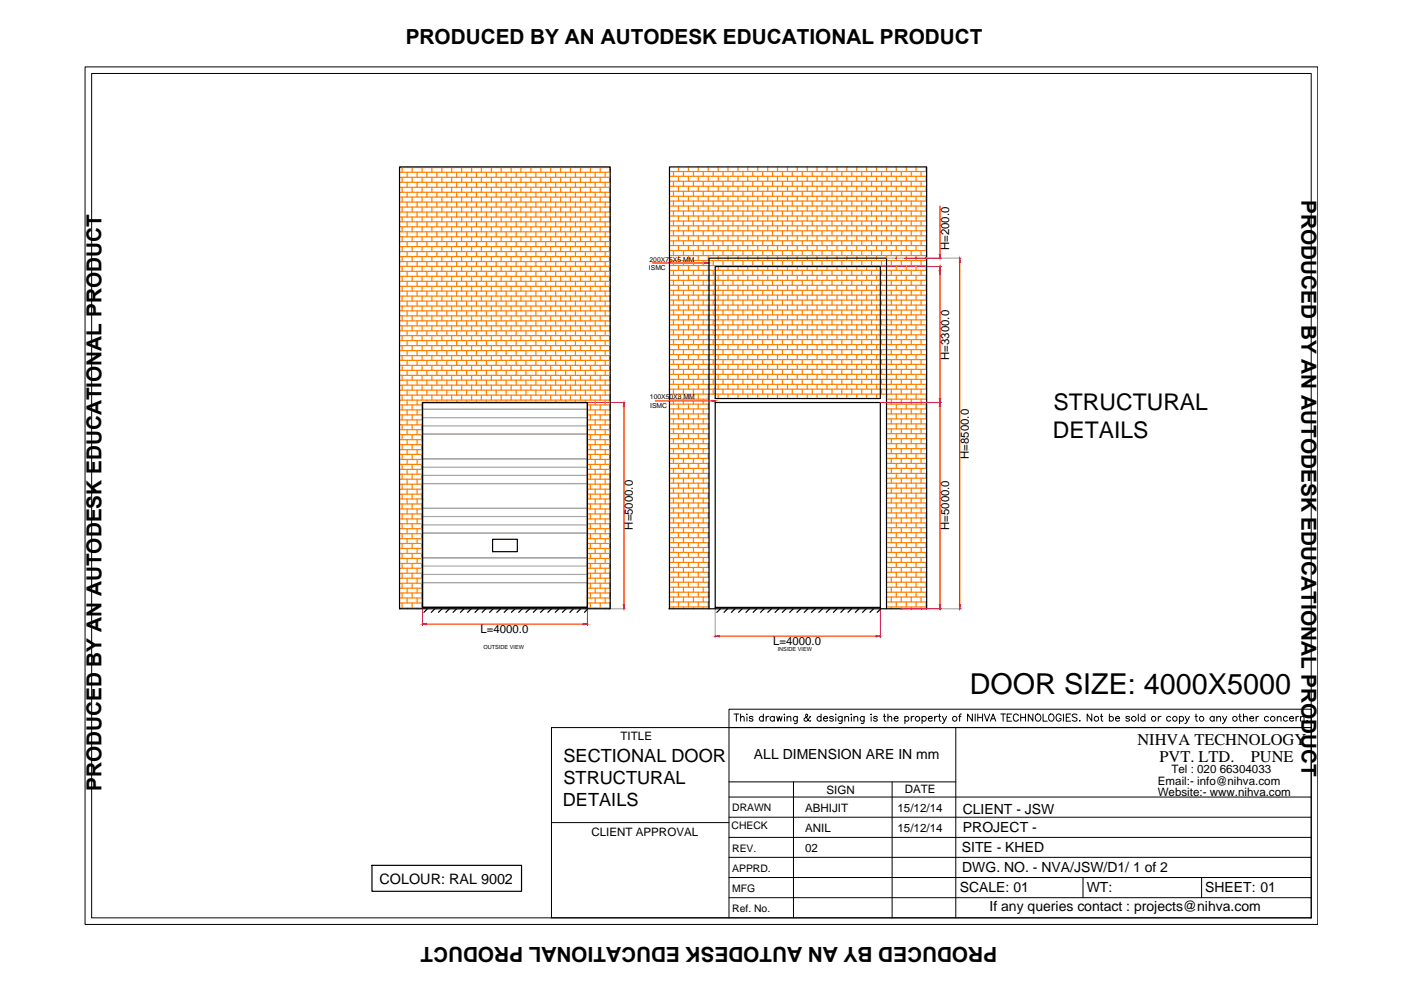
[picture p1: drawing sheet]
<svg xmlns="http://www.w3.org/2000/svg" width="297mm" height="210mm" viewBox="0 0 297 210" stroke-linecap="round" stroke-linejoin="round" font-family="sans-serif">
<defs><g id="words">
<text font-size="6.1" x="205.6" y="147.2">DOOR SIZE: 4000X5000</text>
<g font-size="4.9">
<text x="223.4" y="87">STRUCTURAL</text>
<text x="223.2" y="92.8">DETAILS</text>
</g>
<g font-size="4.4">
<text x="86" y="9.4">PRODUCED BY AN AUTODESK EDUCATIONAL PRODUCT</text>
<text x="275.9" y="42.4" transform="rotate(90 275.9 42.4)">PRODUCED BY AN AUTODESK EDUCATIONAL PRODUCT</text>
<text x="21.5" y="167.8" transform="rotate(-90 21.5 167.8)">PRODUCED BY AN AUTODESK EDUCATIONAL PRODUCT</text>
<text x="211.4" y="200.8" transform="rotate(180 211.4 200.8)">PRODUCED BY AN AUTODESK EDUCATIONAL PRODUCT</text>
</g>
<g font-size="3.9">
<text x="119.5" y="161.6">SECTIONAL DOOR</text>
<text x="119.5" y="166.3">STRUCTURAL</text>
<text x="119.3" y="170.9">DETAILS</text>
</g>
<g font-size="3.5">
<text x="241.2" y="157.9">NIHVA TECHNOLOGY</text>
<text x="245.8" y="161.5">PVT. LTD.</text>
<text x="265.2" y="161.5">PUNE</text>
</g>
<g font-size="3">
<text x="159.9" y="160.9">ALL DIMENSION ARE IN mm</text>
<text x="204.1" y="172.5">CLIENT - JSW</text>
<text x="204.2" y="176.4">PROJECT -</text>
<text x="203.9" y="180.7">SITE - KHED</text>
<text x="204" y="185">DWG. NO. - NVA/JSW/D1/ 1 of 2</text>
<text x="80.5" y="187.4">COLOUR: RAL 9002</text>
<text x="203.5" y="189.2">SCALE: 01</text>
<text x="230.4" y="189.2">WT:</text>
<text x="255.5" y="189.2">SHEET: 01</text>
<text x="209.8" y="193.1">If any queries contact : projects@nihva.com</text>
</g>
<g font-size="2.5">
<text x="131.6" y="156.9">TITLE</text>
<text x="245.5" y="166.4">Email:- info@nihva.com</text>
<text x="248.4" y="163.9">Tel : 020 66304033</text>
<text x="170.7" y="172.1">ABHIJIT</text>
<text x="175.2" y="168.4">SIGN</text>
<text x="190.3" y="172.1">15/12/14</text>
<text x="191.8" y="168.2">DATE</text>
<text x="245.4" y="168.7">Website:- www.nihva.com</text>
<text x="125.4" y="177.2">CLIENT APPROVAL</text>
<text x="170.7" y="176.4">ANIL</text>
<text x="190.3" y="176.4">15/12/14</text>
<text x="170.7" y="180.6">02</text>
</g>
<g font-size="2.4">
<text x="201.2" y="53" transform="rotate(-90 201.2 53)">H=200.0</text>
<text x="201.2" y="76.3" transform="rotate(-90 201.2 76.3)">H=3300.0</text>
<text x="205.4" y="97.3" transform="rotate(-90 205.4 97.3)">H=8500.0</text>
<text x="134.2" y="112.3" transform="rotate(-90 134.2 112.3)">H=5000.0</text>
<text x="201.2" y="112.4" transform="rotate(-90 201.2 112.4)">H=5000.0</text>
<text x="101.9" y="134.2">L=4000.0</text>
<text x="164" y="136.8">L=4000.0</text>
</g>
<g font-size="2.2">
<text x="155.2" y="172">DRAWN</text>
<text x="155.1" y="175.8">CHECK</text>
<text x="155.2" y="180.6">REV.</text>
<text x="155.2" y="184.8">APPRD.</text>
<text x="155.2" y="189.1">MFG</text>
<text x="155.2" y="193.4">Ref. No.</text>
</g>
<g font-size="1.4">
<text x="137.6" y="57.2">ISMC</text>
<text x="137.7" y="55.5">200X75X5 MM</text>
<text x="137.8" y="84.7">100X50X3 MM</text>
<text x="137.8" y="86.4">ISMC</text>
</g>
<g font-size="1.2">
<text x="102.5" y="137.6">OUTSIDE VIEW</text>
<text x="164.9" y="138">INSIDE VIEW</text>
</g>
</g></defs>
<!-- layer: 0 -->
<g fill="none" stroke="#a6a6a6" stroke-width=".25">
<path d="M89.6 97.3h34.9v5.2h-34.9zM89.6 92h34.9v5.3h-34.9zM89.6 86.8h34.9v5.2h-34.9zM89.6 85.3h34.9v1.5h-34.9zM89.6 99.1h34.9M89.6 88.6h34.9M89.6 90.3h34.9M89.6 118.3h34.9v5.2h-34.9zM89.6 113h34.9v5.3h-34.9zM89.6 107.8h34.9v5.2h-34.9zM89.6 102.5h34.9v5.3h-34.9zM89.6 109.5h34.9"/>
<path d="M89.6 111.3h34.9M89.6 100.8h34.9M89.6 123.5h34.9v5.3h-34.9zM89.6 120h34.9M89.6 121.8h34.9M93.9 129.1h26.3"/>
</g>
<g fill="none" stroke="#000" stroke-width=".25">
<path d="M84.7 35.4h44.7v93.7h-44.7zM151.6 56.5h35v28h-35zM89.6 85.3h34.9v43.5h-34.9zM151.6 85.3h35v43.5h-35zM104.4 114.3h5.3v2.7h-5.3zM90.6 129.1l-.7 .7M92.2 129.1l-.8 .7M93.7 129.1l-.7 .7M95.3 129.1l-.8 .7M96.8 129.1l-.7 .7M98.4 129.1l-.8 .7M99.9 129.1l-.8 .7"/>
<path d="M101.5 129.1l-.8 .7M103 129.1l-.8 .7M104.6 129.1l-.8 .7M106.1 129.1l-.8 .7M107.7 129.1l-.8 .7M109.2 129.1l-.8 .7M110.7 129.1l-.7 .7M112.3 129.1l-.8 .7M113.8 129.1l-.7 .7M115.4 129.1l-.8 .7M116.9 129.1l-.7 .7M118.5 129.1l-.8 .7"/>
<path d="M120 129.1l-.7 .7M121.6 129.1l-.8 .7M123.1 129.1l-.8 .7M124.5 129.2l-.6 .6M141.8 129.1h54.7v-93.7h-54.6v93.7M150.3 129.1v-74.4h37.7v74.4M151.6 128.8v.3M152.7 129.1l-.7 .7M154.3 129.1l-.8 .7M155.8 129.1l-.7 .7M157.4 129.1l-.8 .7M158.9 129.1l-.7 .7"/>
<path d="M160.4 129.1l-.7 .7M162 129.1l-.8 .7M163.6 129.1l-.8 .7M165.1 129.1l-.8 .7M166.7 129.1l-.8 .7M168.2 129.1l-.8 .7M169.8 129.1l-.8 .7M171.3 129.1l-.8 .7M172.8 129.1l-.8 .7M174.4 129.1l-.8 .7M175.9 129.1l-.7 .7M177.5 129.1l-.8 .7"/>
<path d="M179 129.1l-.7 .7M180.6 129.1l-.8 .7M182.1 129.1l-.7 .7M183.6 129.1l-.7 .7M185.2 129.1l-.8 .7M186.6 129.2l-.6 .6M186.6 128.8v.3M78.9 183.5h31.7v5.5h-31.7z"/>
</g>
<path d="M186.7 56.5h12.9M188 54.7h15.8M124.7 85.3h7.9M186.7 85.3h12.9M89.6 128.9v3.7M124.5 128.9v3.7M129 129.1h3.6M151.6 129.2v6M186.6 129.2v6M191.1 129.1h12.7" fill="none" stroke="#f0f" stroke-width=".25"/>
<path d="M138.3 55.8h11.2M199.3 43.7v10.2M199.3 57.4v27.1M203.5 55.6v72.6M132.3 86.2v42M138.9 85h12.1M199.3 86.2v42M90.4 132.3h33.3M152.5 134.9h33.3" fill="none" stroke="#f00" stroke-width=".25"/>
<g fill="#f00" stroke="#f00" stroke-width=".21">
<path d="M199.3 56.5l.1 .9h-.3z"/>
<path d="M199.1 84.5h.3l-.1 .8z"/>
<path d="M132.3 85.3l.1 .9h-.3z"/>
<path d="M132.1 128.2h.3l-.1 .9z"/>
<path d="M89.6 132.3l.8-.1v.3z"/>
<path d="M123.7 132.2l.8 .1-.8 .2z"/>
<path d="M151.6 134.9l.9-.2v.3z"/>
<path d="M185.8 134.7l.8 .2-.8 .1z"/>
<path d="M149.5 55.6l.8 .2-.8 .1z"/>
<path d="M151 84.9l.8 .1-.8 .1z"/>
<path d="M199.3 85.3l.1 .9h-.3z"/>
<path d="M199.1 128.2h.3l-.1 .9z"/>
<path d="M199.1 53.9h.3l-.1 .8z"/>
<path d="M203.5 54.7l.2 .9h-.3z"/>
<path d="M203.4 128.2h.3l-.2 .9z"/>
</g>
<!-- layer: at_Rect -->
<path d="M124.5 89.7v39.4" fill="none" stroke="#ff9f7f" stroke-width=".25"/>
<path d="M89.6 89.7v39.4" fill="none" stroke="#595959" stroke-width=".25"/>
<!-- layer: 0 -->
<g fill="none" stroke="#ff7f00" stroke-width=".25">
<path d="M84.7 35.5h44.7v1h-44.7M84.7 37.6h44.7v1.1h-44.7M84.7 39.7h44.7v1.1h-44.7M85.3 35.5v1M85.3 37.6v1.1M85.3 39.7v1.1M86.3 35.4v.1M86.3 36.5v1.1M86.3 38.7v1M87.4 35.5v1M87.4 37.6v1.1M87.4 39.7v1.1"/>
<path d="M88.4 35.4v.1M88.4 36.5v1.1M88.4 38.7v1M89.5 35.5v1M89.5 37.6v1.1M89.5 39.7v1.1M90.5 35.4v.1M90.5 36.5v1.1M90.5 38.7v1M91.6 35.5v1M91.6 37.6v1.1M91.6 39.7v1.1"/>
<path d="M92.6 35.4v.1M92.6 36.5v1.1M92.6 38.7v1M93.7 35.5v1M93.7 37.6v1.1M93.7 39.7v1.1M94.7 35.4v.1M94.7 36.5v1.1M94.7 38.7v1M95.8 35.5v1M95.8 37.6v1.1M95.8 39.7v1.1"/>
<path d="M96.8 35.4v.1M96.8 36.5v1.1M96.8 38.7v1M97.9 35.5v1M97.9 37.6v1.1M97.9 39.7v1.1M98.9 35.4v.1M98.9 36.5v1.1M98.9 38.7v1M100 35.5v1M100 37.6v1.1M100 39.7v1.1"/>
<path d="M101 35.4v.1M101 36.5v1.1M101 38.7v1M102.1 35.5v1M102.1 37.6v1.1M102.1 39.7v1.1M103.1 35.4v.1M103.1 36.5v1.1M103.1 38.7v1M104.2 35.5v1M104.2 37.6v1.1M104.2 39.7v1.1"/>
<path d="M105.2 35.4v.1M105.2 36.5v1.1M105.2 38.7v1M106.3 35.5v1M106.3 37.6v1.1M106.3 39.7v1.1M107.3 35.4v.1M107.3 36.5v1.1M107.3 38.7v1M108.4 35.5v1M108.4 37.6v1.1M108.4 39.7v1.1"/>
<path d="M109.4 35.4v.1M109.4 36.5v1.1M109.4 38.7v1M110.4 35.5v1M110.4 37.6v1.1M110.4 39.7v1.1M111.5 35.4v.1M111.5 36.5v1.1M111.5 38.7v1M112.6 35.5v1M112.6 37.6v1.1M112.6 39.7v1.1"/>
<path d="M113.6 35.4v.1M113.6 36.5v1.1M113.6 38.7v1M114.7 35.5v1M114.7 37.6v1.1M114.7 39.7v1.1M115.7 35.4v.1M115.7 36.5v1.1M115.7 38.7v1M116.8 35.5v1M116.8 37.6v1.1M116.8 39.7v1.1"/>
<path d="M117.8 35.4v.1M117.8 36.5v1.1M117.8 38.7v1M118.9 35.5v1M118.9 37.6v1.1M118.9 39.7v1.1M119.9 35.4v.1M119.9 36.5v1.1M119.9 38.7v1M120.9 35.5v1M120.9 37.6v1.1M120.9 39.7v1.1"/>
<path d="M122 35.4v.1M122 36.5v1.1M122 38.7v1M123.1 35.5v1M123.1 37.6v1.1M123.1 39.7v1.1M124.1 35.4v.1M124.1 36.5v1.1M124.1 38.7v1M125.2 35.5v1M125.2 37.6v1.1M125.2 39.7v1.1"/>
<path d="M126.2 35.4v.1M126.2 36.5v1.1M126.2 38.7v1M127.3 35.5v1M127.3 37.6v1.1M127.3 39.7v1.1M128.3 35.4v.1M128.3 36.5v1.1M128.3 38.7v1M142 36.4h54.4M142 37.4h54.4M142 38.4h54.4"/>
<path d="M142 39.5h54.4M142.8 36.4v1M142.8 38.4v1.1M143.8 35.4v1M143.8 37.4v1M143.8 39.5v1.1M144.9 36.4v1M144.9 38.4v1.1M146 35.4v1M146 37.4v1M146 39.5v1.1M147 36.4v1"/>
<path d="M147 38.4v1.1M148 35.4v1M148 37.4v1M148 39.5v1.1M149.1 36.4v1M149.1 38.4v1.1M150.2 35.4v1M150.2 37.4v1M150.2 39.5v1.1M151.2 36.4v1M151.2 38.4v1.1M152.3 35.4v1"/>
<path d="M152.3 37.4v1M152.3 39.5v1.1M153.3 36.4v1M153.3 38.4v1.1M154.3 35.4v1M154.3 37.4v1M154.3 39.5v1.1M155.4 36.4v1M155.4 38.4v1.1M156.5 35.4v1M156.5 37.4v1M156.5 39.5v1.1"/>
<path d="M157.5 36.4v1M157.5 38.4v1.1M158.5 35.4v1M158.5 37.4v1M158.5 39.5v1.1M159.6 36.4v1M159.6 38.4v1.1M160.7 35.4v1M160.7 37.4v1M160.7 39.5v1.1M161.7 36.4v1M161.7 38.4v1.1"/>
<path d="M162.8 35.4v1M162.8 37.4v1M162.8 39.5v1.1M163.8 36.4v1M163.8 38.4v1.1M164.8 35.4v1M164.8 37.4v1M164.8 39.5v1.1M165.9 36.4v1M165.9 38.4v1.1M167 35.4v1M167 37.4v1"/>
<path d="M167 39.5v1.1M168 36.4v1M168 38.4v1.1M169 35.4v1M169 37.4v1M169 39.5v1.1M170.1 36.4v1M170.1 38.4v1.1M171.2 35.4v1M171.2 37.4v1M171.2 39.5v1.1M172.2 36.4v1"/>
<path d="M172.2 38.4v1.1M173.2 35.4v1M173.2 37.4v1M173.2 39.5v1.1M174.3 36.4v1M174.3 38.4v1.1M175.3 35.4v1M175.3 37.4v1M175.3 39.5v1.1M176.4 36.4v1M176.4 38.4v1.1M177.5 35.4v1"/>
<path d="M177.5 37.4v1M177.5 39.5v1.1M178.5 36.4v1M178.5 38.4v1.1M179.5 35.4v1M179.5 37.4v1M179.5 39.5v1.1M180.6 36.4v1M180.6 38.4v1.1M181.7 35.4v1M181.7 37.4v1M181.7 39.5v1.1"/>
<path d="M182.7 36.4v1M182.7 38.4v1.1M183.7 35.4v1M183.7 37.4v1M183.7 39.5v1.1M184.8 36.4v1M184.8 38.4v1.1M185.8 35.4v1M185.8 37.4v1M185.8 39.5v1.1M186.9 36.4v1M186.9 38.4v1.1"/>
<path d="M188 35.4v1M188 37.4v1M188 39.5v1.1M189 36.4v1M189 38.4v1.1M190 35.4v1M190 37.4v1M190 39.5v1.1M191.1 36.4v1M191.1 38.4v1.1M192.2 35.4v1M192.2 37.4v1"/>
<path d="M192.2 39.5v1.1M193.2 36.4v1M193.2 38.4v1.1M194.2 35.4v1M194.2 37.4v1M194.2 39.5v1.1M195.3 36.4v1M195.3 38.4v1.1M196.3 35.4v1M196.3 37.4v1M196.3 39.5v1.1M84.7 41.8h44.7v1h-44.7"/>
<path d="M84.7 43.9h44.7v1.1h-44.7M84.7 46h44.7v1h-44.7M84.7 48.1h44.7v1h-44.7M84.7 50.2h44.7v1h-44.7M84.7 52.3h44.7v1h-44.7M84.7 54.4h44.7v1.1h-44.7M84.7 56.5h44.7v1h-44.7M84.7 58.6h44.7v1h-44.7M85.3 41.8v1M85.3 43.9v1.1M85.3 46v1M85.3 48.1v1"/>
<path d="M85.3 50.2v1M85.3 52.3v1M85.3 54.4v1.1M85.3 56.5v1M85.3 58.6v1M86.3 40.8v1M86.3 42.8v1.1M86.3 45v1M86.3 47v1.1M86.3 49.1v1.1M86.3 51.2v1.1M86.3 53.3v1.1"/>
<path d="M86.3 55.5v1M86.3 57.5v1.1M86.3 59.6v1.1M87.4 41.8v1M87.4 43.9v1.1M87.4 46v1M87.4 48.1v1M87.4 50.2v1M87.4 52.3v1M87.4 54.4v1.1M87.4 56.5v1M87.4 58.6v1"/>
<path d="M88.4 40.8v1M88.4 42.8v1.1M88.4 45v1M88.4 47v1.1M88.4 49.1v1.1M88.4 51.2v1.1M88.4 53.3v1.1M88.4 55.5v1M88.4 57.5v1.1M88.4 59.6v1.1M89.5 41.8v1M89.5 43.9v1.1"/>
<path d="M89.5 46v1M89.5 48.1v1M89.5 50.2v1M89.5 52.3v1M89.5 54.4v1.1M89.5 56.5v1M89.5 58.6v1M90.5 40.8v1M90.5 42.8v1.1M90.5 45v1M90.5 47v1.1M90.5 49.1v1.1"/>
<path d="M90.5 51.2v1.1M90.5 53.3v1.1M90.5 55.5v1M90.5 57.5v1.1M90.5 59.6v1.1M91.6 41.8v1M91.6 43.9v1.1M91.6 46v1M91.6 48.1v1M91.6 50.2v1M91.6 52.3v1M91.6 54.4v1.1"/>
<path d="M91.6 56.5v1M91.6 58.6v1M92.6 40.8v1M92.6 42.8v1.1M92.6 45v1M92.6 47v1.1M92.6 49.1v1.1M92.6 51.2v1.1M92.6 53.3v1.1M92.6 55.5v1M92.6 57.5v1.1M92.6 59.6v1.1"/>
<path d="M93.7 41.8v1M93.7 43.9v1.1M93.7 46v1M93.7 48.1v1M93.7 50.2v1M93.7 52.3v1M93.7 54.4v1.1M93.7 56.5v1M93.7 58.6v1M94.7 40.8v1M94.7 42.8v1.1M94.7 45v1"/>
<path d="M94.7 47v1.1M94.7 49.1v1.1M94.7 51.2v1.1M94.7 53.3v1.1M94.7 55.5v1M94.7 57.5v1.1M94.7 59.6v1.1M95.8 41.8v1M95.8 43.9v1.1M95.8 46v1M95.8 48.1v1M95.8 50.2v1"/>
<path d="M95.8 52.3v1M95.8 54.4v1.1M95.8 56.5v1M95.8 58.6v1M96.8 40.8v1M96.8 42.8v1.1M96.8 45v1M96.8 47v1.1M96.8 49.1v1.1M96.8 51.2v1.1M96.8 53.3v1.1M96.8 55.5v1"/>
<path d="M96.8 57.5v1.1M96.8 59.6v1.1M97.9 41.8v1M97.9 43.9v1.1M97.9 46v1M97.9 48.1v1M97.9 50.2v1M97.9 52.3v1M97.9 54.4v1.1M97.9 56.5v1M97.9 58.6v1M98.9 40.8v1"/>
<path d="M98.9 42.8v1.1M98.9 45v1M98.9 47v1.1M98.9 49.1v1.1M98.9 51.2v1.1M98.9 53.3v1.1M98.9 55.5v1M98.9 57.5v1.1M98.9 59.6v1.1M100 41.8v1M100 43.9v1.1M100 46v1"/>
<path d="M100 48.1v1M100 50.2v1M100 52.3v1M100 54.4v1.1M100 56.5v1M100 58.6v1M101 40.8v1M101 42.8v1.1M101 45v1M101 47v1.1M101 49.1v1.1M101 51.2v1.1"/>
<path d="M101 53.3v1.1M101 55.5v1M101 57.5v1.1M101 59.6v1.1M102.1 41.8v1M102.1 43.9v1.1M102.1 46v1M102.1 48.1v1M102.1 50.2v1M102.1 52.3v1M102.1 54.4v1.1M102.1 56.5v1"/>
<path d="M102.1 58.6v1M103.1 40.8v1M103.1 42.8v1.1M103.1 45v1M103.1 47v1.1M103.1 49.1v1.1M103.1 51.2v1.1M103.1 53.3v1.1M103.1 55.5v1M103.1 57.5v1.1M103.1 59.6v1.1M104.2 41.8v1"/>
<path d="M104.2 43.9v1.1M104.2 46v1M104.2 48.1v1M104.2 50.2v1M104.2 52.3v1M104.2 54.4v1.1M104.2 56.5v1M104.2 58.6v1M105.2 40.8v1M105.2 42.8v1.1M105.2 45v1M105.2 47v1.1"/>
<path d="M105.2 49.1v1.1M105.2 51.2v1.1M105.2 53.3v1.1M105.2 55.5v1M105.2 57.5v1.1M105.2 59.6v1.1M106.3 41.8v1M106.3 43.9v1.1M106.3 46v1M106.3 48.1v1M106.3 50.2v1M106.3 52.3v1"/>
<path d="M106.3 54.4v1.1M106.3 56.5v1M106.3 58.6v1M107.3 40.8v1M107.3 42.8v1.1M107.3 45v1M107.3 47v1.1M107.3 49.1v1.1M107.3 51.2v1.1M107.3 53.3v1.1M107.3 55.5v1M107.3 57.5v1.1"/>
<path d="M107.3 59.6v1.1M108.4 41.8v1M108.4 43.9v1.1M108.4 46v1M108.4 48.1v1M108.4 50.2v1M108.4 52.3v1M108.4 54.4v1.1M108.4 56.5v1M108.4 58.6v1M109.4 40.8v1M109.4 42.8v1.1"/>
<path d="M109.4 45v1M109.4 47v1.1M109.4 49.1v1.1M109.4 51.2v1.1M109.4 53.3v1.1M109.4 55.5v1M109.4 57.5v1.1M109.4 59.6v1.1M110.4 41.8v1M110.4 43.9v1.1M110.4 46v1M110.4 48.1v1"/>
<path d="M110.4 50.2v1M110.4 52.3v1M110.4 54.4v1.1M110.4 56.5v1M110.4 58.6v1M111.5 40.8v1M111.5 42.8v1.1M111.5 45v1M111.5 47v1.1M111.5 49.1v1.1M111.5 51.2v1.1M111.5 53.3v1.1"/>
<path d="M111.5 55.5v1M111.5 57.5v1.1M111.5 59.6v1.1M112.6 41.8v1M112.6 43.9v1.1M112.6 46v1M112.6 48.1v1M112.6 50.2v1M112.6 52.3v1M112.6 54.4v1.1M112.6 56.5v1M112.6 58.6v1"/>
<path d="M113.6 40.8v1M113.6 42.8v1.1M113.6 45v1M113.6 47v1.1M113.6 49.1v1.1M113.6 51.2v1.1M113.6 53.3v1.1M113.6 55.5v1M113.6 57.5v1.1M113.6 59.6v1.1M114.7 41.8v1M114.7 43.9v1.1"/>
<path d="M114.7 46v1M114.7 48.1v1M114.7 50.2v1M114.7 52.3v1M114.7 54.4v1.1M114.7 56.5v1M114.7 58.6v1M115.7 40.8v1M115.7 42.8v1.1M115.7 45v1M115.7 47v1.1M115.7 49.1v1.1"/>
<path d="M115.7 51.2v1.1M115.7 53.3v1.1M115.7 55.5v1M115.7 57.5v1.1M115.7 59.6v1.1M116.8 41.8v1M116.8 43.9v1.1M116.8 46v1M116.8 48.1v1M116.8 50.2v1M116.8 52.3v1M116.8 54.4v1.1"/>
<path d="M116.8 56.5v1M116.8 58.6v1M117.8 40.8v1M117.8 42.8v1.1M117.8 45v1M117.8 47v1.1M117.8 49.1v1.1M117.8 51.2v1.1M117.8 53.3v1.1M117.8 55.5v1M117.8 57.5v1.1M117.8 59.6v1.1"/>
<path d="M118.9 41.8v1M118.9 43.9v1.1M118.9 46v1M118.9 48.1v1M118.9 50.2v1M118.9 52.3v1M118.9 54.4v1.1M118.9 56.5v1M118.9 58.6v1M119.9 40.8v1M119.9 42.8v1.1M119.9 45v1"/>
<path d="M119.9 47v1.1M119.9 49.1v1.1M119.9 51.2v1.1M119.9 53.3v1.1M119.9 55.5v1M119.9 57.5v1.1M119.9 59.6v1.1M120.9 41.8v1M120.9 43.9v1.1M120.9 46v1M120.9 48.1v1M120.9 50.2v1"/>
<path d="M120.9 52.3v1M120.9 54.4v1.1M120.9 56.5v1M120.9 58.6v1M122 40.8v1M122 42.8v1.1M122 45v1M122 47v1.1M122 49.1v1.1M122 51.2v1.1M122 53.3v1.1M122 55.5v1"/>
<path d="M122 57.5v1.1M122 59.6v1.1M123.1 41.8v1M123.1 43.9v1.1M123.1 46v1M123.1 48.1v1M123.1 50.2v1M123.1 52.3v1M123.1 54.4v1.1M123.1 56.5v1M123.1 58.6v1M124.1 40.8v1"/>
<path d="M124.1 42.8v1.1M124.1 45v1M124.1 47v1.1M124.1 49.1v1.1M124.1 51.2v1.1M124.1 53.3v1.1M124.1 55.5v1M124.1 57.5v1.1M124.1 59.6v1.1M125.2 41.8v1M125.2 43.9v1.1M125.2 46v1"/>
<path d="M125.2 48.1v1M125.2 50.2v1M125.2 52.3v1M125.2 54.4v1.1M125.2 56.5v1M125.2 58.6v1M126.2 40.8v1M126.2 42.8v1.1M126.2 45v1M126.2 47v1.1M126.2 49.1v1.1M126.2 51.2v1.1"/>
<path d="M126.2 53.3v1.1M126.2 55.5v1M126.2 57.5v1.1M126.2 59.6v1.1M127.3 41.8v1M127.3 43.9v1.1M127.3 46v1M127.3 48.1v1M127.3 50.2v1M127.3 52.3v1M127.3 54.4v1.1M127.3 56.5v1"/>
<path d="M127.3 58.6v1M128.3 40.8v1M128.3 42.8v1.1M128.3 45v1M128.3 47v1.1M128.3 49.1v1.1M128.3 51.2v1.1M128.3 53.3v1.1M128.3 55.5v1M128.3 57.5v1.1M128.3 59.6v1.1M141.9 42.6h54.5"/>
<path d="M141.9 43.7h54.5M141.9 44.7h54.5M141.9 45.8h54.5M141.9 46.9h54.5M141.9 47.9h54.5M141.9 48.9h54.5M141.9 50h54.5M141.9 51.1h54.5M141.9 52.1h54.5M141.9 53.1h54.5M141.9 54.2h54.5M141.9 55.2h54.5"/>
<path d="M141.9 56.3h54.5M141.9 57.3h54.5M141.9 58.4h54.5M141.9 59.4h54.5M142 40.6h54.4M142 41.6h54.4M142.8 40.6v1M142.8 42.6v1.1M142.8 44.7v1.1M142.8 46.9v1M142.8 48.9v1.1M142.8 51.1v1"/>
<path d="M142.8 53.1v1.1M142.8 55.2v1.1M142.8 57.3v1.1M142.8 59.4v1.1M143.8 41.6v1M143.8 43.7v1M143.8 45.8v1.1M143.8 47.9v1M143.8 50v1.1M143.8 52.1v1M143.8 54.2v1M143.8 56.3v1"/>
<path d="M143.8 58.4v1M144.9 40.6v1M144.9 42.6v1.1M144.9 44.7v1.1M144.9 46.9v1M144.9 48.9v1.1M144.9 51.1v1M144.9 53.1v1.1M144.9 55.2v1.1M144.9 57.3v1.1M144.9 59.4v1.1M146 41.6v1"/>
<path d="M146 43.7v1M146 45.8v1.1M146 47.9v1M146 50v1.1M146 52.1v1M146 54.2v1M146 56.3v1M146 58.4v1M147 40.6v1M147 42.6v1.1M147 44.7v1.1M147 46.9v1"/>
<path d="M147 48.9v1.1M147 51.1v1M147 53.1v1.1M147 55.2v1.1M147 57.3v1.1M147 59.4v1.1M148 41.6v1M148 43.7v1M148 45.8v1.1M148 47.9v1M148 50v1.1M148 52.1v1"/>
<path d="M148 54.2v1M148 56.3v1M148 58.4v1M149.1 40.6v1M149.1 42.6v1.1M149.1 44.7v1.1M149.1 46.9v1M149.1 48.9v1.1M149.1 51.1v1M149.1 53.1v1.1M149.1 55.2v1.1M149.1 57.3v1.1"/>
<path d="M149.1 59.4v1.1M150.2 41.6v1M150.2 43.7v1M150.2 45.8v1.1M150.2 47.9v1M150.2 50v1.1M150.2 52.1v1M150.2 54.2v1M150.2 56.3v1M150.2 58.4v1M151.2 40.6v1M151.2 42.6v1.1"/>
<path d="M151.2 44.7v1.1M151.2 46.9v1M151.2 48.9v1.1M151.2 51.1v1M151.2 53.1v1.1M151.2 55.2v1.1M151.2 57.3v1.1M151.2 59.4v1.1M152.3 41.6v1M152.3 43.7v1M152.3 45.8v1.1M152.3 47.9v1"/>
<path d="M152.3 50v1.1M152.3 52.1v1M152.3 54.2v1M152.3 56.3v1M152.3 58.4v1M153.3 40.6v1M153.3 42.6v1.1M153.3 44.7v1.1M153.3 46.9v1M153.3 48.9v1.1M153.3 51.1v1M153.3 53.1v1.1"/>
<path d="M153.3 55.2v1.1M153.3 57.3v1.1M153.3 59.4v1.1M154.3 41.6v1M154.3 43.7v1M154.3 45.8v1.1M154.3 47.9v1M154.3 50v1.1M154.3 52.1v1M154.3 54.2v1M154.3 56.3v1M154.3 58.4v1"/>
<path d="M155.4 40.6v1M155.4 42.6v1.1M155.4 44.7v1.1M155.4 46.9v1M155.4 48.9v1.1M155.4 51.1v1M155.4 53.1v1.1M155.4 55.2v1.1M155.4 57.3v1.1M155.4 59.4v1.1M156.5 41.6v1M156.5 43.7v1"/>
<path d="M156.5 45.8v1.1M156.5 47.9v1M156.5 50v1.1M156.5 52.1v1M156.5 54.2v1M156.5 56.3v1M156.5 58.4v1M157.5 40.6v1M157.5 42.6v1.1M157.5 44.7v1.1M157.5 46.9v1M157.5 48.9v1.1"/>
<path d="M157.5 51.1v1M157.5 53.1v1.1M157.5 55.2v1.1M157.5 57.3v1.1M157.5 59.4v1.1M158.5 41.6v1M158.5 43.7v1M158.5 45.8v1.1M158.5 47.9v1M158.5 50v1.1M158.5 52.1v1M158.5 54.2v1"/>
<path d="M158.5 56.3v1M158.5 58.4v1M159.6 40.6v1M159.6 42.6v1.1M159.6 44.7v1.1M159.6 46.9v1M159.6 48.9v1.1M159.6 51.1v1M159.6 53.1v1.1M159.6 55.2v1.1M159.6 57.3v1.1M159.6 59.4v1.1"/>
<path d="M160.7 41.6v1M160.7 43.7v1M160.7 45.8v1.1M160.7 47.9v1M160.7 50v1.1M160.7 52.1v1M160.7 54.2v1M160.7 56.3v1M160.7 58.4v1M161.7 40.6v1M161.7 42.6v1.1M161.7 44.7v1.1"/>
<path d="M161.7 46.9v1M161.7 48.9v1.1M161.7 51.1v1M161.7 53.1v1.1M161.7 55.2v1.1M161.7 57.3v1.1M161.7 59.4v1.1M162.8 41.6v1M162.8 43.7v1M162.8 45.8v1.1M162.8 47.9v1M162.8 50v1.1"/>
<path d="M162.8 52.1v1M162.8 54.2v1M162.8 56.3v1M162.8 58.4v1M163.8 40.6v1M163.8 42.6v1.1M163.8 44.7v1.1M163.8 46.9v1M163.8 48.9v1.1M163.8 51.1v1M163.8 53.1v1.1M163.8 55.2v1.1"/>
<path d="M163.8 57.3v1.1M163.8 59.4v1.1M164.8 41.6v1M164.8 43.7v1M164.8 45.8v1.1M164.8 47.9v1M164.8 50v1.1M164.8 52.1v1M164.8 54.2v1M164.8 56.3v1M164.8 58.4v1M165.9 40.6v1"/>
<path d="M165.9 42.6v1.1M165.9 44.7v1.1M165.9 46.9v1M165.9 48.9v1.1M165.9 51.1v1M165.9 53.1v1.1M165.9 55.2v1.1M165.9 57.3v1.1M165.9 59.4v1.1M167 41.6v1M167 43.7v1M167 45.8v1.1"/>
<path d="M167 47.9v1M167 50v1.1M167 52.1v1M167 54.2v1M167 56.3v1M167 58.4v1M168 40.6v1M168 42.6v1.1M168 44.7v1.1M168 46.9v1M168 48.9v1.1M168 51.1v1"/>
<path d="M168 53.1v1.1M168 55.2v1.1M168 57.3v1.1M168 59.4v1.1M169 41.6v1M169 43.7v1M169 45.8v1.1M169 47.9v1M169 50v1.1M169 52.1v1M169 54.2v1M169 56.3v1"/>
<path d="M169 58.4v1M170.1 40.6v1M170.1 42.6v1.1M170.1 44.7v1.1M170.1 46.9v1M170.1 48.9v1.1M170.1 51.1v1M170.1 53.1v1.1M170.1 55.2v1.1M170.1 57.3v1.1M170.1 59.4v1.1M171.2 41.6v1"/>
<path d="M171.2 43.7v1M171.2 45.8v1.1M171.2 47.9v1M171.2 50v1.1M171.2 52.1v1M171.2 54.2v1M171.2 56.3v1M171.2 58.4v1M172.2 40.6v1M172.2 42.6v1.1M172.2 44.7v1.1M172.2 46.9v1"/>
<path d="M172.2 48.9v1.1M172.2 51.1v1M172.2 53.1v1.1M172.2 55.2v1.1M172.2 57.3v1.1M172.2 59.4v1.1M173.2 41.6v1M173.2 43.7v1M173.2 45.8v1.1M173.2 47.9v1M173.2 50v1.1M173.2 52.1v1"/>
<path d="M173.2 54.2v1M173.2 56.3v1M173.2 58.4v1M174.3 40.6v1M174.3 42.6v1.1M174.3 44.7v1.1M174.3 46.9v1M174.3 48.9v1.1M174.3 51.1v1M174.3 53.1v1.1M174.3 55.2v1.1M174.3 57.3v1.1"/>
<path d="M174.3 59.4v1.1M175.3 41.6v1M175.3 43.7v1M175.3 45.8v1.1M175.3 47.9v1M175.3 50v1.1M175.3 52.1v1M175.3 54.2v1M175.3 56.3v1M175.3 58.4v1M176.4 40.6v1M176.4 42.6v1.1"/>
<path d="M176.4 44.7v1.1M176.4 46.9v1M176.4 48.9v1.1M176.4 51.1v1M176.4 53.1v1.1M176.4 55.2v1.1M176.4 57.3v1.1M176.4 59.4v1.1M177.5 41.6v1M177.5 43.7v1M177.5 45.8v1.1M177.5 47.9v1"/>
<path d="M177.5 50v1.1M177.5 52.1v1M177.5 54.2v1M177.5 56.3v1M177.5 58.4v1M178.5 40.6v1M178.5 42.6v1.1M178.5 44.7v1.1M178.5 46.9v1M178.5 48.9v1.1M178.5 51.1v1M178.5 53.1v1.1"/>
<path d="M178.5 55.2v1.1M178.5 57.3v1.1M178.5 59.4v1.1M179.5 41.6v1M179.5 43.7v1M179.5 45.8v1.1M179.5 47.9v1M179.5 50v1.1M179.5 52.1v1M179.5 54.2v1M179.5 56.3v1M179.5 58.4v1"/>
<path d="M180.6 40.6v1M180.6 42.6v1.1M180.6 44.7v1.1M180.6 46.9v1M180.6 48.9v1.1M180.6 51.1v1M180.6 53.1v1.1M180.6 55.2v1.1M180.6 57.3v1.1M180.6 59.4v1.1M181.7 41.6v1M181.7 43.7v1"/>
<path d="M181.7 45.8v1.1M181.7 47.9v1M181.7 50v1.1M181.7 52.1v1M181.7 54.2v1M181.7 56.3v1M181.7 58.4v1M182.7 40.6v1M182.7 42.6v1.1M182.7 44.7v1.1M182.7 46.9v1M182.7 48.9v1.1"/>
<path d="M182.7 51.1v1M182.7 53.1v1.1M182.7 55.2v1.1M182.7 57.3v1.1M182.7 59.4v1.1M183.7 41.6v1M183.7 43.7v1M183.7 45.8v1.1M183.7 47.9v1M183.7 50v1.1M183.7 52.1v1M183.7 54.2v1"/>
<path d="M183.7 56.3v1M183.7 58.4v1M184.8 40.6v1M184.8 42.6v1.1M184.8 44.7v1.1M184.8 46.9v1M184.8 48.9v1.1M184.8 51.1v1M184.8 53.1v1.1M184.8 55.2v1.1M184.8 57.3v1.1M184.8 59.4v1.1"/>
<path d="M185.8 41.6v1M185.8 43.7v1M185.8 45.8v1.1M185.8 47.9v1M185.8 50v1.1M185.8 52.1v1M185.8 54.2v1M185.8 56.3v1M185.8 58.4v1M186.9 40.6v1M186.9 42.6v1.1M186.9 44.7v1.1"/>
<path d="M186.9 46.9v1M186.9 48.9v1.1M186.9 51.1v1M186.9 53.1v1.1M186.9 55.2v1.1M186.9 57.3v1.1M186.9 59.4v1.1M188 41.6v1M188 43.7v1M188 45.8v1.1M188 47.9v1M188 50v1.1"/>
<path d="M188 52.1v1M188 54.2v1M188 56.3v1M188 58.4v1M189 40.6v1M189 42.6v1.1M189 44.7v1.1M189 46.9v1M189 48.9v1.1M189 51.1v1M189 53.1v1.1M189 55.2v1.1"/>
<path d="M189 57.3v1.1M189 59.4v1.1M190 41.6v1M190 43.7v1M190 45.8v1.1M190 47.9v1M190 50v1.1M190 52.1v1M190 54.2v1M190 56.3v1M190 58.4v1M191.1 40.6v1"/>
<path d="M191.1 42.6v1.1M191.1 44.7v1.1M191.1 46.9v1M191.1 48.9v1.1M191.1 51.1v1M191.1 53.1v1.1M191.1 55.2v1.1M191.1 57.3v1.1M191.1 59.4v1.1M192.2 41.6v1M192.2 43.7v1M192.2 45.8v1.1"/>
<path d="M192.2 47.9v1M192.2 50v1.1M192.2 52.1v1M192.2 54.2v1M192.2 56.3v1M192.2 58.4v1M193.2 40.6v1M193.2 42.6v1.1M193.2 44.7v1.1M193.2 46.9v1M193.2 48.9v1.1M193.2 51.1v1"/>
<path d="M193.2 53.1v1.1M193.2 55.2v1.1M193.2 57.3v1.1M193.2 59.4v1.1M194.2 41.6v1M194.2 43.7v1M194.2 45.8v1.1M194.2 47.9v1M194.2 50v1.1M194.2 52.1v1M194.2 54.2v1M194.2 56.3v1"/>
<path d="M194.2 58.4v1M195.3 40.6v1M195.3 42.6v1.1M195.3 44.7v1.1M195.3 46.9v1M195.3 48.9v1.1M195.3 51.1v1M195.3 53.1v1.1M195.3 55.2v1.1M195.3 57.3v1.1M195.3 59.4v1.1M196.3 41.6v1"/>
<path d="M196.3 43.7v1M196.3 45.8v1.1M196.3 47.9v1M196.3 50v1.1M196.3 52.1v1M196.3 54.2v1M196.3 56.3v1M196.3 58.4v1M84.7 60.7h44.7v1h-44.7M84.7 62.8h44.7v1h-44.7M84.7 64.9h44.7v1h-44.7M84.7 67h44.7v1h-44.7"/>
<path d="M84.7 69.1h44.7v1h-44.7M84.7 71.2h44.7v1h-44.7M84.7 73.3h44.7v1h-44.7M84.7 75.4h44.7v1h-44.7M84.7 77.5h44.7v1h-44.7M84.7 79.6h44.7v1h-44.7M85.3 60.7v1M85.3 62.8v1M85.3 64.9v1M85.3 67v1M85.3 69.1v1M85.3 71.2v1"/>
<path d="M85.3 73.3v1M85.3 75.4v1M85.3 77.5v1M85.3 79.6v1M86.3 61.7v1.1M86.3 63.8v1.1M86.3 65.9v1.1M86.3 68v1.1M86.3 70.1v1.1M86.3 72.2v1.1M86.3 74.3v1.1M86.3 76.4v1.1"/>
<path d="M86.3 78.5v1.1M87.4 60.7v1M87.4 62.8v1M87.4 64.9v1M87.4 67v1M87.4 69.1v1M87.4 71.2v1M87.4 73.3v1M87.4 75.4v1M87.4 77.5v1M87.4 79.6v1M88.4 61.7v1.1"/>
<path d="M88.4 63.8v1.1M88.4 65.9v1.1M88.4 68v1.1M88.4 70.1v1.1M88.4 72.2v1.1M88.4 74.3v1.1M88.4 76.4v1.1M88.4 78.5v1.1M89.5 60.7v1M89.5 62.8v1M89.5 64.9v1M89.5 67v1"/>
<path d="M89.5 69.1v1M89.5 71.2v1M89.5 73.3v1M89.5 75.4v1M89.5 77.5v1M89.5 79.6v1M90.5 61.7v1.1M90.5 63.8v1.1M90.5 65.9v1.1M90.5 68v1.1M90.5 70.1v1.1M90.5 72.2v1.1"/>
<path d="M90.5 74.3v1.1M90.5 76.4v1.1M90.5 78.5v1.1M91.6 60.7v1M91.6 62.8v1M91.6 64.9v1M91.6 67v1M91.6 69.1v1M91.6 71.2v1M91.6 73.3v1M91.6 75.4v1M91.6 77.5v1"/>
<path d="M91.6 79.6v1M92.6 61.7v1.1M92.6 63.8v1.1M92.6 65.9v1.1M92.6 68v1.1M92.6 70.1v1.1M92.6 72.2v1.1M92.6 74.3v1.1M92.6 76.4v1.1M92.6 78.5v1.1M93.7 60.7v1M93.7 62.8v1"/>
<path d="M93.7 64.9v1M93.7 67v1M93.7 69.1v1M93.7 71.2v1M93.7 73.3v1M93.7 75.4v1M93.7 77.5v1M93.7 79.6v1M94.7 61.7v1.1M94.7 63.8v1.1M94.7 65.9v1.1M94.7 68v1.1"/>
<path d="M94.7 70.1v1.1M94.7 72.2v1.1M94.7 74.3v1.1M94.7 76.4v1.1M94.7 78.5v1.1M95.8 60.7v1M95.8 62.8v1M95.8 64.9v1M95.8 67v1M95.8 69.1v1M95.8 71.2v1M95.8 73.3v1"/>
<path d="M95.8 75.4v1M95.8 77.5v1M95.8 79.6v1M96.8 61.7v1.1M96.8 63.8v1.1M96.8 65.9v1.1M96.8 68v1.1M96.8 70.1v1.1M96.8 72.2v1.1M96.8 74.3v1.1M96.8 76.4v1.1M96.8 78.5v1.1"/>
<path d="M97.9 60.7v1M97.9 62.8v1M97.9 64.9v1M97.9 67v1M97.9 69.1v1M97.9 71.2v1M97.9 73.3v1M97.9 75.4v1M97.9 77.5v1M97.9 79.6v1M98.9 61.7v1.1M98.9 63.8v1.1"/>
<path d="M98.9 65.9v1.1M98.9 68v1.1M98.9 70.1v1.1M98.9 72.2v1.1M98.9 74.3v1.1M98.9 76.4v1.1M98.9 78.5v1.1M100 60.7v1M100 62.8v1M100 64.9v1M100 67v1M100 69.1v1"/>
<path d="M100 71.2v1M100 73.3v1M100 75.4v1M100 77.5v1M100 79.6v1M101 61.7v1.1M101 63.8v1.1M101 65.9v1.1M101 68v1.1M101 70.1v1.1M101 72.2v1.1M101 74.3v1.1"/>
<path d="M101 76.4v1.1M101 78.5v1.1M102.1 60.7v1M102.1 62.8v1M102.1 64.9v1M102.1 67v1M102.1 69.1v1M102.1 71.2v1M102.1 73.3v1M102.1 75.4v1M102.1 77.5v1M102.1 79.6v1"/>
<path d="M103.1 61.7v1.1M103.1 63.8v1.1M103.1 65.9v1.1M103.1 68v1.1M103.1 70.1v1.1M103.1 72.2v1.1M103.1 74.3v1.1M103.1 76.4v1.1M103.1 78.5v1.1M104.2 60.7v1M104.2 62.8v1M104.2 64.9v1"/>
<path d="M104.2 67v1M104.2 69.1v1M104.2 71.2v1M104.2 73.3v1M104.2 75.4v1M104.2 77.5v1M104.2 79.6v1M105.2 61.7v1.1M105.2 63.8v1.1M105.2 65.9v1.1M105.2 68v1.1M105.2 70.1v1.1"/>
<path d="M105.2 72.2v1.1M105.2 74.3v1.1M105.2 76.4v1.1M105.2 78.5v1.1M106.3 60.7v1M106.3 62.8v1M106.3 64.9v1M106.3 67v1M106.3 69.1v1M106.3 71.2v1M106.3 73.3v1M106.3 75.4v1"/>
<path d="M106.3 77.5v1M106.3 79.6v1M107.3 61.7v1.1M107.3 63.8v1.1M107.3 65.9v1.1M107.3 68v1.1M107.3 70.1v1.1M107.3 72.2v1.1M107.3 74.3v1.1M107.3 76.4v1.1M107.3 78.5v1.1M108.4 60.7v1"/>
<path d="M108.4 62.8v1M108.4 64.9v1M108.4 67v1M108.4 69.1v1M108.4 71.2v1M108.4 73.3v1M108.4 75.4v1M108.4 77.5v1M108.4 79.6v1M109.4 61.7v1.1M109.4 63.8v1.1M109.4 65.9v1.1"/>
<path d="M109.4 68v1.1M109.4 70.1v1.1M109.4 72.2v1.1M109.4 74.3v1.1M109.4 76.4v1.1M109.4 78.5v1.1M110.4 60.7v1M110.4 62.8v1M110.4 64.9v1M110.4 67v1M110.4 69.1v1M110.4 71.2v1"/>
<path d="M110.4 73.3v1M110.4 75.4v1M110.4 77.5v1M110.4 79.6v1M111.5 61.7v1.1M111.5 63.8v1.1M111.5 65.9v1.1M111.5 68v1.1M111.5 70.1v1.1M111.5 72.2v1.1M111.5 74.3v1.1M111.5 76.4v1.1"/>
<path d="M111.5 78.5v1.1M112.6 60.7v1M112.6 62.8v1M112.6 64.9v1M112.6 67v1M112.6 69.1v1M112.6 71.2v1M112.6 73.3v1M112.6 75.4v1M112.6 77.5v1M112.6 79.6v1M113.6 61.7v1.1"/>
<path d="M113.6 63.8v1.1M113.6 65.9v1.1M113.6 68v1.1M113.6 70.1v1.1M113.6 72.2v1.1M113.6 74.3v1.1M113.6 76.4v1.1M113.6 78.5v1.1M114.7 60.7v1M114.7 62.8v1M114.7 64.9v1M114.7 67v1"/>
<path d="M114.7 69.1v1M114.7 71.2v1M114.7 73.3v1M114.7 75.4v1M114.7 77.5v1M114.7 79.6v1M115.7 61.7v1.1M115.7 63.8v1.1M115.7 65.9v1.1M115.7 68v1.1M115.7 70.1v1.1M115.7 72.2v1.1"/>
<path d="M115.7 74.3v1.1M115.7 76.4v1.1M115.7 78.5v1.1M116.8 60.7v1M116.8 62.8v1M116.8 64.9v1M116.8 67v1M116.8 69.1v1M116.8 71.2v1M116.8 73.3v1M116.8 75.4v1M116.8 77.5v1"/>
<path d="M116.8 79.6v1M117.8 61.7v1.1M117.8 63.8v1.1M117.8 65.9v1.1M117.8 68v1.1M117.8 70.1v1.1M117.8 72.2v1.1M117.8 74.3v1.1M117.8 76.4v1.1M117.8 78.5v1.1M118.9 60.7v1M118.9 62.8v1"/>
<path d="M118.9 64.9v1M118.9 67v1M118.9 69.1v1M118.9 71.2v1M118.9 73.3v1M118.9 75.4v1M118.9 77.5v1M118.9 79.6v1M119.9 61.7v1.1M119.9 63.8v1.1M119.9 65.9v1.1M119.9 68v1.1"/>
<path d="M119.9 70.1v1.1M119.9 72.2v1.1M119.9 74.3v1.1M119.9 76.4v1.1M119.9 78.5v1.1M120.9 60.7v1M120.9 62.8v1M120.9 64.9v1M120.9 67v1M120.9 69.1v1M120.9 71.2v1M120.9 73.3v1"/>
<path d="M120.9 75.4v1M120.9 77.5v1M120.9 79.6v1M122 61.7v1.1M122 63.8v1.1M122 65.9v1.1M122 68v1.1M122 70.1v1.1M122 72.2v1.1M122 74.3v1.1M122 76.4v1.1M122 78.5v1.1"/>
<path d="M123.1 60.7v1M123.1 62.8v1M123.1 64.9v1M123.1 67v1M123.1 69.1v1M123.1 71.2v1M123.1 73.3v1M123.1 75.4v1M123.1 77.5v1M123.1 79.6v1M124.1 61.7v1.1M124.1 63.8v1.1"/>
<path d="M124.1 65.9v1.1M124.1 68v1.1M124.1 70.1v1.1M124.1 72.2v1.1M124.1 74.3v1.1M124.1 76.4v1.1M124.1 78.5v1.1M125.2 60.7v1M125.2 62.8v1M125.2 64.9v1M125.2 67v1M125.2 69.1v1"/>
<path d="M125.2 71.2v1M125.2 73.3v1M125.2 75.4v1M125.2 77.5v1M125.2 79.6v1M126.2 61.7v1.1M126.2 63.8v1.1M126.2 65.9v1.1M126.2 68v1.1M126.2 70.1v1.1M126.2 72.2v1.1M126.2 74.3v1.1"/>
<path d="M126.2 76.4v1.1M126.2 78.5v1.1M127.3 60.7v1M127.3 62.8v1M127.3 64.9v1M127.3 67v1M127.3 69.1v1M127.3 71.2v1M127.3 73.3v1M127.3 75.4v1M127.3 77.5v1M127.3 79.6v1"/>
<path d="M128.3 61.7v1.1M128.3 63.8v1.1M128.3 65.9v1.1M128.3 68v1.1M128.3 70.1v1.1M128.3 72.2v1.1M128.3 74.3v1.1M128.3 76.4v1.1M128.3 78.5v1.1M141.9 60.5h54.5M141.9 61.6h54.5M141.9 62.6h54.5"/>
<path d="M141.9 63.6h54.5M141.9 64.7h54.5M141.9 65.7h54.5M141.9 66.8h54.5M141.9 67.8h54.5M141.9 68.9h54.5M141.9 69.9h54.5M141.9 71h54.5M141.9 72h54.5M141.9 73.1h54.5M141.9 74.1h54.5M141.9 75.2h54.5"/>
<path d="M141.9 76.2h54.5M141.9 77.3h54.5M141.9 78.3h54.5M141.9 79.4h54.5M142.8 61.6v1M142.8 63.6v1.1M142.8 65.7v1.1M142.8 67.8v1.1M142.8 69.9v1.1M142.8 72v1.1M142.8 74.1v1.1M142.8 76.2v1.1"/>
<path d="M142.8 78.3v1.1M143.8 60.5v1.1M143.8 62.6v1M143.8 64.7v1M143.8 66.8v1M143.8 68.9v1M143.8 71v1M143.8 73.1v1M143.8 75.2v1M143.8 77.3v1M143.8 79.4v1M144.9 61.6v1"/>
<path d="M144.9 63.6v1.1M144.9 65.7v1.1M144.9 67.8v1.1M144.9 69.9v1.1M144.9 72v1.1M144.9 74.1v1.1M144.9 76.2v1.1M144.9 78.3v1.1M146 60.5v1.1M146 62.6v1M146 64.7v1M146 66.8v1"/>
<path d="M146 68.9v1M146 71v1M146 73.1v1M146 75.2v1M146 77.3v1M146 79.4v1M147 61.6v1M147 63.6v1.1M147 65.7v1.1M147 67.8v1.1M147 69.9v1.1M147 72v1.1"/>
<path d="M147 74.1v1.1M147 76.2v1.1M147 78.3v1.1M148 60.5v1.1M148 62.6v1M148 64.7v1M148 66.8v1M148 68.9v1M148 71v1M148 73.1v1M148 75.2v1M148 77.3v1"/>
<path d="M148 79.4v1M149.1 61.6v1M149.1 63.6v1.1M149.1 65.7v1.1M149.1 67.8v1.1M149.1 69.9v1.1M149.1 72v1.1M149.1 74.1v1.1M149.1 76.2v1.1M149.1 78.3v1.1M150.2 60.5v1.1M150.2 62.6v1"/>
<path d="M150.2 64.7v1M150.2 66.8v1M150.2 68.9v1M150.2 71v1M150.2 73.1v1M150.2 75.2v1M150.2 77.3v1M150.2 79.4v1M151.2 61.6v1M151.2 63.6v1.1M151.2 65.7v1.1M151.2 67.8v1.1"/>
<path d="M151.2 69.9v1.1M151.2 72v1.1M151.2 74.1v1.1M151.2 76.2v1.1M151.2 78.3v1.1M152.3 60.5v1.1M152.3 62.6v1M152.3 64.7v1M152.3 66.8v1M152.3 68.9v1M152.3 71v1M152.3 73.1v1"/>
<path d="M152.3 75.2v1M152.3 77.3v1M152.3 79.4v1M153.3 61.6v1M153.3 63.6v1.1M153.3 65.7v1.1M153.3 67.8v1.1M153.3 69.9v1.1M153.3 72v1.1M153.3 74.1v1.1M153.3 76.2v1.1M153.3 78.3v1.1"/>
<path d="M154.3 60.5v1.1M154.3 62.6v1M154.3 64.7v1M154.3 66.8v1M154.3 68.9v1M154.3 71v1M154.3 73.1v1M154.3 75.2v1M154.3 77.3v1M154.3 79.4v1M155.4 61.6v1M155.4 63.6v1.1"/>
<path d="M155.4 65.7v1.1M155.4 67.8v1.1M155.4 69.9v1.1M155.4 72v1.1M155.4 74.1v1.1M155.4 76.2v1.1M155.4 78.3v1.1M156.5 60.5v1.1M156.5 62.6v1M156.5 64.7v1M156.5 66.8v1M156.5 68.9v1"/>
<path d="M156.5 71v1M156.5 73.1v1M156.5 75.2v1M156.5 77.3v1M156.5 79.4v1M157.5 61.6v1M157.5 63.6v1.1M157.5 65.7v1.1M157.5 67.8v1.1M157.5 69.9v1.1M157.5 72v1.1M157.5 74.1v1.1"/>
<path d="M157.5 76.2v1.1M157.5 78.3v1.1M158.5 60.5v1.1M158.5 62.6v1M158.5 64.7v1M158.5 66.8v1M158.5 68.9v1M158.5 71v1M158.5 73.1v1M158.5 75.2v1M158.5 77.3v1M158.5 79.4v1"/>
<path d="M159.6 61.6v1M159.6 63.6v1.1M159.6 65.7v1.1M159.6 67.8v1.1M159.6 69.9v1.1M159.6 72v1.1M159.6 74.1v1.1M159.6 76.2v1.1M159.6 78.3v1.1M160.7 60.5v1.1M160.7 62.6v1M160.7 64.7v1"/>
<path d="M160.7 66.8v1M160.7 68.9v1M160.7 71v1M160.7 73.1v1M160.7 75.2v1M160.7 77.3v1M160.7 79.4v1M161.7 61.6v1M161.7 63.6v1.1M161.7 65.7v1.1M161.7 67.8v1.1M161.7 69.9v1.1"/>
<path d="M161.7 72v1.1M161.7 74.1v1.1M161.7 76.2v1.1M161.7 78.3v1.1M162.8 60.5v1.1M162.8 62.6v1M162.8 64.7v1M162.8 66.8v1M162.8 68.9v1M162.8 71v1M162.8 73.1v1M162.8 75.2v1"/>
<path d="M162.8 77.3v1M162.8 79.4v1M163.8 61.6v1M163.8 63.6v1.1M163.8 65.7v1.1M163.8 67.8v1.1M163.8 69.9v1.1M163.8 72v1.1M163.8 74.1v1.1M163.8 76.2v1.1M163.8 78.3v1.1M164.8 60.5v1.1"/>
<path d="M164.8 62.6v1M164.8 64.7v1M164.8 66.8v1M164.8 68.9v1M164.8 71v1M164.8 73.1v1M164.8 75.2v1M164.8 77.3v1M164.8 79.4v1M165.9 61.6v1M165.9 63.6v1.1M165.9 65.7v1.1"/>
<path d="M165.9 67.8v1.1M165.9 69.9v1.1M165.9 72v1.1M165.9 74.1v1.1M165.9 76.2v1.1M165.9 78.3v1.1M167 60.5v1.1M167 62.6v1M167 64.7v1M167 66.8v1M167 68.9v1M167 71v1"/>
<path d="M167 73.1v1M167 75.2v1M167 77.3v1M167 79.4v1M168 61.6v1M168 63.6v1.1M168 65.7v1.1M168 67.8v1.1M168 69.9v1.1M168 72v1.1M168 74.1v1.1M168 76.2v1.1"/>
<path d="M168 78.3v1.1M169 60.5v1.1M169 62.6v1M169 64.7v1M169 66.8v1M169 68.9v1M169 71v1M169 73.1v1M169 75.2v1M169 77.3v1M169 79.4v1M170.1 61.6v1"/>
<path d="M170.1 63.6v1.1M170.1 65.7v1.1M170.1 67.8v1.1M170.1 69.9v1.1M170.1 72v1.1M170.1 74.1v1.1M170.1 76.2v1.1M170.1 78.3v1.1M171.2 60.5v1.1M171.2 62.6v1M171.2 64.7v1M171.2 66.8v1"/>
<path d="M171.2 68.9v1M171.2 71v1M171.2 73.1v1M171.2 75.2v1M171.2 77.3v1M171.2 79.4v1M172.2 61.6v1M172.2 63.6v1.1M172.2 65.7v1.1M172.2 67.8v1.1M172.2 69.9v1.1M172.2 72v1.1"/>
<path d="M172.2 74.1v1.1M172.2 76.2v1.1M172.2 78.3v1.1M173.2 60.5v1.1M173.2 62.6v1M173.2 64.7v1M173.2 66.8v1M173.2 68.9v1M173.2 71v1M173.2 73.1v1M173.2 75.2v1M173.2 77.3v1"/>
<path d="M173.2 79.4v1M174.3 61.6v1M174.3 63.6v1.1M174.3 65.7v1.1M174.3 67.8v1.1M174.3 69.9v1.1M174.3 72v1.1M174.3 74.1v1.1M174.3 76.2v1.1M174.3 78.3v1.1M175.3 60.5v1.1M175.3 62.6v1"/>
<path d="M175.3 64.7v1M175.3 66.8v1M175.3 68.9v1M175.3 71v1M175.3 73.1v1M175.3 75.2v1M175.3 77.3v1M175.3 79.4v1M176.4 61.6v1M176.4 63.6v1.1M176.4 65.7v1.1M176.4 67.8v1.1"/>
<path d="M176.4 69.9v1.1M176.4 72v1.1M176.4 74.1v1.1M176.4 76.2v1.1M176.4 78.3v1.1M177.5 60.5v1.1M177.5 62.6v1M177.5 64.7v1M177.5 66.8v1M177.5 68.9v1M177.5 71v1M177.5 73.1v1"/>
<path d="M177.5 75.2v1M177.5 77.3v1M177.5 79.4v1M178.5 61.6v1M178.5 63.6v1.1M178.5 65.7v1.1M178.5 67.8v1.1M178.5 69.9v1.1M178.5 72v1.1M178.5 74.1v1.1M178.5 76.2v1.1M178.5 78.3v1.1"/>
<path d="M179.5 60.5v1.1M179.5 62.6v1M179.5 64.7v1M179.5 66.8v1M179.5 68.9v1M179.5 71v1M179.5 73.1v1M179.5 75.2v1M179.5 77.3v1M179.5 79.4v1M180.6 61.6v1M180.6 63.6v1.1"/>
<path d="M180.6 65.7v1.1M180.6 67.8v1.1M180.6 69.9v1.1M180.6 72v1.1M180.6 74.1v1.1M180.6 76.2v1.1M180.6 78.3v1.1M181.7 60.5v1.1M181.7 62.6v1M181.7 64.7v1M181.7 66.8v1M181.7 68.9v1"/>
<path d="M181.7 71v1M181.7 73.1v1M181.7 75.2v1M181.7 77.3v1M181.7 79.4v1M182.7 61.6v1M182.7 63.6v1.1M182.7 65.7v1.1M182.7 67.8v1.1M182.7 69.9v1.1M182.7 72v1.1M182.7 74.1v1.1"/>
<path d="M182.7 76.2v1.1M182.7 78.3v1.1M183.7 60.5v1.1M183.7 62.6v1M183.7 64.7v1M183.7 66.8v1M183.7 68.9v1M183.7 71v1M183.7 73.1v1M183.7 75.2v1M183.7 77.3v1M183.7 79.4v1"/>
<path d="M184.8 61.6v1M184.8 63.6v1.1M184.8 65.7v1.1M184.8 67.8v1.1M184.8 69.9v1.1M184.8 72v1.1M184.8 74.1v1.1M184.8 76.2v1.1M184.8 78.3v1.1M185.8 60.5v1.1M185.8 62.6v1M185.8 64.7v1"/>
<path d="M185.8 66.8v1M185.8 68.9v1M185.8 71v1M185.8 73.1v1M185.8 75.2v1M185.8 77.3v1M185.8 79.4v1M186.9 61.6v1M186.9 63.6v1.1M186.9 65.7v1.1M186.9 67.8v1.1M186.9 69.9v1.1"/>
<path d="M186.9 72v1.1M186.9 74.1v1.1M186.9 76.2v1.1M186.9 78.3v1.1M188 60.5v1.1M188 62.6v1M188 64.7v1M188 66.8v1M188 68.9v1M188 71v1M188 73.1v1M188 75.2v1"/>
<path d="M188 77.3v1M188 79.4v1M189 61.6v1M189 63.6v1.1M189 65.7v1.1M189 67.8v1.1M189 69.9v1.1M189 72v1.1M189 74.1v1.1M189 76.2v1.1M189 78.3v1.1M190 60.5v1.1"/>
<path d="M190 62.6v1M190 64.7v1M190 66.8v1M190 68.9v1M190 71v1M190 73.1v1M190 75.2v1M190 77.3v1M190 79.4v1M191.1 61.6v1M191.1 63.6v1.1M191.1 65.7v1.1"/>
<path d="M191.1 67.8v1.1M191.1 69.9v1.1M191.1 72v1.1M191.1 74.1v1.1M191.1 76.2v1.1M191.1 78.3v1.1M192.2 60.5v1.1M192.2 62.6v1M192.2 64.7v1M192.2 66.8v1M192.2 68.9v1M192.2 71v1"/>
<path d="M192.2 73.1v1M192.2 75.2v1M192.2 77.3v1M192.2 79.4v1M193.2 61.6v1M193.2 63.6v1.1M193.2 65.7v1.1M193.2 67.8v1.1M193.2 69.9v1.1M193.2 72v1.1M193.2 74.1v1.1M193.2 76.2v1.1"/>
<path d="M193.2 78.3v1.1M194.2 60.5v1.1M194.2 62.6v1M194.2 64.7v1M194.2 66.8v1M194.2 68.9v1M194.2 71v1M194.2 73.1v1M194.2 75.2v1M194.2 77.3v1M194.2 79.4v1M195.3 61.6v1"/>
<path d="M195.3 63.6v1.1M195.3 65.7v1.1M195.3 67.8v1.1M195.3 69.9v1.1M195.3 72v1.1M195.3 74.1v1.1M195.3 76.2v1.1M195.3 78.3v1.1M196.3 60.5v1.1M196.3 62.6v1M196.3 64.7v1M196.3 66.8v1"/>
<path d="M196.3 68.9v1M196.3 71v1M196.3 73.1v1M196.3 75.2v1M196.3 77.3v1M196.3 79.4v1M84.7 81.7h44.7v1h-44.7M84.7 83.8h44.7v1h-44.7M84.7 85.9h4.9M84.7 86.9h4.9M84.7 88h4.9M84.7 89h4.9"/>
<path d="M84.7 90.1h4.9M84.7 91.1h4.9M84.7 92.2h4.9M84.7 93.2h4.9M84.7 94.3h4.9M84.7 95.3h4.9M84.7 96.4h4.9M84.7 97.4h4.9M84.7 98.5h4.9M84.7 99.5h4.9M85.3 81.7v1M85.3 83.8v1"/>
<path d="M85.3 85.9v1M85.3 88v1M85.3 90.1v1M85.3 92.2v1M85.3 94.3v1M85.3 96.4v1M85.3 98.5v1M86.3 80.6v1.1M86.3 82.7v1.1M86.3 84.8v1.1M86.3 86.9v1.1M86.3 89v1.1"/>
<path d="M86.3 91.1v1.1M86.3 93.2v1.1M86.3 95.3v1.1M86.3 97.4v1.1M86.3 99.5v1M87.4 81.7v1M87.4 83.8v1M87.4 85.9v1M87.4 88v1M87.4 90.1v1M87.4 92.2v1M87.4 94.3v1"/>
<path d="M87.4 96.4v1M87.4 98.5v1M88.4 80.6v1.1M88.4 82.7v1.1M88.4 84.8v1.1M88.4 86.9v1.1M88.4 89v1.1M88.4 91.1v1.1M88.4 93.2v1.1M88.4 95.3v1.1M88.4 97.4v1.1M88.4 99.5v1"/>
<path d="M89.5 81.7v1M89.5 83.8v1M89.5 85.9v1M89.5 88v1M89.5 90.1v1M89.5 92.2v1M89.5 94.3v1M89.5 96.4v1M89.5 98.5v1M90.5 80.6v1.1M90.5 82.7v1.1M90.5 84.8v.5"/>
<path d="M91.6 81.7v1M91.6 83.8v1M92.6 80.6v1.1M92.6 82.7v1.1M92.6 84.8v.5M93.7 81.7v1M93.7 83.8v1M94.7 80.6v1.1M94.7 82.7v1.1M94.7 84.8v.5M95.8 81.7v1M95.8 83.8v1"/>
<path d="M96.8 80.6v1.1M96.8 82.7v1.1M96.8 84.8v.5M97.9 81.7v1M97.9 83.8v1M98.9 80.6v1.1M98.9 82.7v1.1M98.9 84.8v.5M100 81.7v1M100 83.8v1M101 80.6v1.1M101 82.7v1.1"/>
<path d="M101 84.8v.5M102.1 81.7v1M102.1 83.8v1M103.1 80.6v1.1M103.1 82.7v1.1M103.1 84.8v.5M104.2 81.7v1M104.2 83.8v1M105.2 80.6v1.1M105.2 82.7v1.1M105.2 84.8v.5M106.3 81.7v1"/>
<path d="M106.3 83.8v1M107.3 80.6v1.1M107.3 82.7v1.1M107.3 84.8v.5M108.4 81.7v1M108.4 83.8v1M109.4 80.6v1.1M109.4 82.7v1.1M109.4 84.8v.5M110.4 81.7v1M110.4 83.8v1M111.5 80.6v1.1"/>
<path d="M111.5 82.7v1.1M111.5 84.8v.5M112.6 81.7v1M112.6 83.8v1M113.6 80.6v1.1M113.6 82.7v1.1M113.6 84.8v.5M114.7 81.7v1M114.7 83.8v1M115.7 80.6v1.1M115.7 82.7v1.1M115.7 84.8v.5"/>
<path d="M116.8 81.7v1M116.8 83.8v1M117.8 80.6v1.1M117.8 82.7v1.1M117.8 84.8v.5M118.9 81.7v1M118.9 83.8v1M119.9 80.6v1.1M119.9 82.7v1.1M119.9 84.8v.5M120.9 81.7v1M120.9 83.8v1"/>
<path d="M122 80.6v1.1M122 82.7v1.1M122 84.8v.5M123.1 81.7v1M123.1 83.8v1M124.1 80.6v1.1M124.1 82.7v1.1M124.1 84.8v.5M124.5 85.9h4.9v1h-4.9M124.5 88h4.9v1h-4.9M124.5 90.1h4.9v1h-4.9M124.5 92.2h4.9v1h-4.9"/>
<path d="M124.5 94.3h4.9v1h-4.9M124.5 96.4h4.9v1h-4.9M124.5 98.5h4.9v1h-4.9M125.2 81.7v1M125.2 83.8v1M125.2 85.9v1M125.2 88v1M125.2 90.1v1M125.2 92.2v1M125.2 94.3v1M125.2 96.4v1M125.2 98.5v1"/>
<path d="M126.2 80.6v1.1M126.2 82.7v1.1M126.2 84.8v1.1M126.2 86.9v1.1M126.2 89v1.1M126.2 91.1v1.1M126.2 93.2v1.1M126.2 95.3v1.1M126.2 97.4v1.1M126.2 99.5v1M127.3 81.7v1M127.3 83.8v1"/>
<path d="M127.3 85.9v1M127.3 88v1M127.3 90.1v1M127.3 92.2v1M127.3 94.3v1M127.3 96.4v1M127.3 98.5v1M128.3 80.6v1.1M128.3 82.7v1.1M128.3 84.8v1.1M128.3 86.9v1.1M128.3 89v1.1"/>
<path d="M128.3 91.1v1.1M128.3 93.2v1.1M128.3 95.3v1.1M128.3 97.4v1.1M128.3 99.5v1M141.9 80.4h54.5M141.9 81.5h54.5M141.9 82.5h54.5M141.9 83.6h54.5M141.9 84.6h8.4M141.9 85.7h8.4M141.9 86.7h8.4"/>
<path d="M141.9 87.8h8.4M141.9 88.8h8.4M141.9 89.9h8.4M141.9 90.9h8.4M141.9 91.9h8.4M141.9 93h8.4M141.9 94.1h8.4M141.9 95.1h8.4M141.9 96.2h8.4M141.9 97.2h8.4M141.9 98.3h8.4M141.9 99.3h8.4"/>
<path d="M142.8 80.4v1.1M142.8 82.5v1.1M142.8 84.6v1.1M142.8 86.7v1.1M142.8 88.8v1.1M142.8 90.9v1M142.8 93v1.1M142.8 95.1v1.1M142.8 97.2v1.1M142.8 99.3v1.1M143.8 81.5v1M143.8 83.6v1"/>
<path d="M143.8 85.7v1M143.8 87.8v1M143.8 89.9v1M143.8 91.9v1.1M143.8 94.1v1M143.8 96.2v1M143.8 98.3v1M144.9 80.4v1.1M144.9 82.5v1.1M144.9 84.6v1.1M144.9 86.7v1.1M144.9 88.8v1.1"/>
<path d="M144.9 90.9v1M144.9 93v1.1M144.9 95.1v1.1M144.9 97.2v1.1M144.9 99.3v1.1M146 81.5v1M146 83.6v1M146 85.7v1M146 87.8v1M146 89.9v1M146 91.9v1.1M146 94.1v1"/>
<path d="M146 96.2v1M146 98.3v1M147 80.4v1.1M147 82.5v1.1M147 84.6v1.1M147 86.7v1.1M147 88.8v1.1M147 90.9v1M147 93v1.1M147 95.1v1.1M147 97.2v1.1M147 99.3v1.1"/>
<path d="M148 81.5v1M148 83.6v1M148 85.7v1M148 87.8v1M148 89.9v1M148 91.9v1.1M148 94.1v1M148 96.2v1M148 98.3v1M149.1 80.4v1.1M149.1 82.5v1.1M149.1 84.6v1.1"/>
<path d="M149.1 86.7v1.1M149.1 88.8v1.1M149.1 90.9v1M149.1 93v1.1M149.1 95.1v1.1M149.1 97.2v1.1M149.1 99.3v1.1M150.2 81.5v1M150.2 83.6v1M150.2 85.7v1M150.2 87.8v1M150.2 89.9v1"/>
<path d="M150.2 91.9v1.1M150.2 94.1v1M150.2 96.2v1M150.2 98.3v1M151.2 80.4v1.1M151.2 82.5v1.1M152.3 81.5v1M152.3 83.6v.9M153.3 80.4v1.1M153.3 82.5v1.1M154.3 81.5v1M154.3 83.6v.9"/>
<path d="M155.4 80.4v1.1M155.4 82.5v1.1M156.5 81.5v1M156.5 83.6v.9M157.5 80.4v1.1M157.5 82.5v1.1M158.5 81.5v1M158.5 83.6v.9M159.6 80.4v1.1M159.6 82.5v1.1M160.7 81.5v1M160.7 83.6v.9"/>
<path d="M161.7 80.4v1.1M161.7 82.5v1.1M162.8 81.5v1M162.8 83.6v.9M163.8 80.4v1.1M163.8 82.5v1.1M164.8 81.5v1M164.8 83.6v.9M165.9 80.4v1.1M165.9 82.5v1.1M167 81.5v1M167 83.6v.9"/>
<path d="M168 80.4v1.1M168 82.5v1.1M169 81.5v1M169 83.6v.9M170.1 80.4v1.1M170.1 82.5v1.1M171.2 81.5v1M171.2 83.6v.9M172.2 80.4v1.1M172.2 82.5v1.1M173.2 81.5v1M173.2 83.6v.9"/>
<path d="M174.3 80.4v1.1M174.3 82.5v1.1M175.3 81.5v1M175.3 83.6v.9M176.4 80.4v1.1M176.4 82.5v1.1M177.5 81.5v1M177.5 83.6v.9M178.5 80.4v1.1M178.5 82.5v1.1M179.5 81.5v1M179.5 83.6v.9"/>
<path d="M180.6 80.4v1.1M180.6 82.5v1.1M181.7 81.5v1M181.7 83.6v.9M182.7 80.4v1.1M182.7 82.5v1.1M183.7 81.5v1M183.7 83.6v.9M184.8 80.4v1.1M184.8 82.5v1.1M185.8 81.5v1M185.8 83.6v.9"/>
<path d="M186.9 80.4v1.1M186.9 82.5v1.1M188 84.6h8.4M188 85.7h8.4M188 86.7h8.4M188 87.8h8.4M188 88.8h8.4M188 89.9h8.4M188 90.9h8.4M188 91.9h8.4M188 93h8.4M188 94.1h8.4"/>
<path d="M188 95.1h8.4M188 96.2h8.4M188 97.2h8.4M188 98.3h8.4M188 99.3h8.4M188 81.5v1M188 83.6v.9M189 80.4v1.1M189 82.5v1.1M189 84.6v1.1M189 86.7v1.1M189 88.8v1.1"/>
<path d="M189 90.9v1M189 93v1.1M189 95.1v1.1M189 97.2v1.1M189 99.3v1.1M190 81.5v1M190 83.6v1M190 85.7v1M190 87.8v1M190 89.9v1M190 91.9v1.1M190 94.1v1"/>
<path d="M190 96.2v1M190 98.3v1M191.1 80.4v1.1M191.1 82.5v1.1M191.1 84.6v1.1M191.1 86.7v1.1M191.1 88.8v1.1M191.1 90.9v1M191.1 93v1.1M191.1 95.1v1.1M191.1 97.2v1.1M191.1 99.3v1.1"/>
<path d="M192.2 81.5v1M192.2 83.6v1M192.2 85.7v1M192.2 87.8v1M192.2 89.9v1M192.2 91.9v1.1M192.2 94.1v1M192.2 96.2v1M192.2 98.3v1M193.2 80.4v1.1M193.2 82.5v1.1M193.2 84.6v1.1"/>
<path d="M193.2 86.7v1.1M193.2 88.8v1.1M193.2 90.9v1M193.2 93v1.1M193.2 95.1v1.1M193.2 97.2v1.1M193.2 99.3v1.1M194.2 81.5v1M194.2 83.6v1M194.2 85.7v1M194.2 87.8v1M194.2 89.9v1"/>
<path d="M194.2 91.9v1.1M194.2 94.1v1M194.2 96.2v1M194.2 98.3v1M195.3 80.4v1.1M195.3 82.5v1.1M195.3 84.6v1.1M195.3 86.7v1.1M195.3 88.8v1.1M195.3 90.9v1M195.3 93v1.1M195.3 95.1v1.1"/>
<path d="M195.3 97.2v1.1M195.3 99.3v1.1M196.3 81.5v1M196.3 83.6v1M196.3 85.7v1M196.3 87.8v1M196.3 89.9v1M196.3 91.9v1.1M196.3 94.1v1M196.3 96.2v1M196.3 98.3v1M84.7 100.5h4.9"/>
<path d="M84.7 101.6h4.9M84.7 102.7h4.9M84.7 103.7h4.9M84.7 104.8h4.9M84.7 105.8h4.9M84.7 106.8h4.9M84.7 107.9h4.9M84.7 109h4.9M84.7 110h4.9M84.7 111h4.9M84.7 112.1h4.9M84.7 113.2h4.9"/>
<path d="M84.7 114.2h4.9M84.7 115.2h4.9M84.7 116.3h4.9M84.7 117.3h4.9M84.7 118.4h4.9M84.7 119.5h4.9M85.3 100.5v1.1M85.3 102.7v1M85.3 104.8v1M85.3 106.8v1.1M85.3 109v1M85.3 111v1.1"/>
<path d="M85.3 113.2v1M85.3 115.2v1.1M85.3 117.3v1.1M85.3 119.5v1M86.3 101.6v1.1M86.3 103.7v1.1M86.3 105.8v1M86.3 107.9v1.1M86.3 110v1M86.3 112.1v1.1M86.3 114.2v1M86.3 116.3v1"/>
<path d="M86.3 118.4v1.1M87.4 100.5v1.1M87.4 102.7v1M87.4 104.8v1M87.4 106.8v1.1M87.4 109v1M87.4 111v1.1M87.4 113.2v1M87.4 115.2v1.1M87.4 117.3v1.1M87.4 119.5v1M88.4 101.6v1.1"/>
<path d="M88.4 103.7v1.1M88.4 105.8v1M88.4 107.9v1.1M88.4 110v1M88.4 112.1v1.1M88.4 114.2v1M88.4 116.3v1M88.4 118.4v1.1M89.5 100.5v1.1M89.5 102.7v1M89.5 104.8v1M89.5 106.8v1.1"/>
<path d="M89.5 109v1M89.5 111v1.1M89.5 113.2v1M89.5 115.2v1.1M89.5 117.3v1.1M89.5 119.5v1M124.5 100.5h4.9v1.1h-4.9M124.5 102.7h4.9v1h-4.9M124.5 104.8h4.9v1h-4.9M124.5 106.8h4.9v1.1h-4.9M124.5 109h4.9v1h-4.9M124.5 111h4.9v1.1h-4.9"/>
<path d="M124.5 113.2h4.9v1h-4.9M124.5 115.2h4.9v1.1h-4.9M124.5 117.3h4.9v1.1h-4.9M124.5 119.5h4.9v1h-4.9M125.2 100.5v1.1M125.2 102.7v1M125.2 104.8v1M125.2 106.8v1.1M125.2 109v1M125.2 111v1.1M125.2 113.2v1M125.2 115.2v1.1"/>
<path d="M125.2 117.3v1.1M125.2 119.5v1M126.2 101.6v1.1M126.2 103.7v1.1M126.2 105.8v1M126.2 107.9v1.1M126.2 110v1M126.2 112.1v1.1M126.2 114.2v1M126.2 116.3v1M126.2 118.4v1.1M127.3 100.5v1.1"/>
<path d="M127.3 102.7v1M127.3 104.8v1M127.3 106.8v1.1M127.3 109v1M127.3 111v1.1M127.3 113.2v1M127.3 115.2v1.1M127.3 117.3v1.1M127.3 119.5v1M128.3 101.6v1.1M128.3 103.7v1.1M128.3 105.8v1"/>
<path d="M128.3 107.9v1.1M128.3 110v1M128.3 112.1v1.1M128.3 114.2v1M128.3 116.3v1M128.3 118.4v1.1M141.9 100.4h8.4M141.9 101.4h8.4M141.9 102.4h8.4M141.9 103.5h8.4M141.9 104.6h8.4M141.9 105.6h8.4"/>
<path d="M141.9 106.6h8.4M141.9 107.7h8.4M141.9 108.8h8.4M141.9 109.8h8.4M141.9 110.9h8.4M141.9 111.9h8.4M141.9 112.9h8.4M141.9 114h8.4M141.9 115.1h8.4M141.9 116.1h8.4M141.9 117.1h8.4M141.9 118.2h8.4"/>
<path d="M141.9 119.3h8.4M142.8 101.4v1M142.8 103.5v1.1M142.8 105.6v1M142.8 107.7v1.1M142.8 109.8v1.1M142.8 111.9v1M142.8 114v1.1M142.8 116.1v1M142.8 118.2v1.1M143.8 100.4v1M143.8 102.4v1.1"/>
<path d="M143.8 104.6v1M143.8 106.6v1.1M143.8 108.8v1M143.8 110.9v1M143.8 112.9v1.1M143.8 115.1v1M143.8 117.1v1.1M143.8 119.3v1M144.9 101.4v1M144.9 103.5v1.1M144.9 105.6v1M144.9 107.7v1.1"/>
<path d="M144.9 109.8v1.1M144.9 111.9v1M144.9 114v1.1M144.9 116.1v1M144.9 118.2v1.1M146 100.4v1M146 102.4v1.1M146 104.6v1M146 106.6v1.1M146 108.8v1M146 110.9v1M146 112.9v1.1"/>
<path d="M146 115.1v1M146 117.1v1.1M146 119.3v1M147 101.4v1M147 103.5v1.1M147 105.6v1M147 107.7v1.1M147 109.8v1.1M147 111.9v1M147 114v1.1M147 116.1v1M147 118.2v1.1"/>
<path d="M148 100.4v1M148 102.4v1.1M148 104.6v1M148 106.6v1.1M148 108.8v1M148 110.9v1M148 112.9v1.1M148 115.1v1M148 117.1v1.1M148 119.3v1M149.1 101.4v1M149.1 103.5v1.1"/>
<path d="M149.1 105.6v1M149.1 107.7v1.1M149.1 109.8v1.1M149.1 111.9v1M149.1 114v1.1M149.1 116.1v1M149.1 118.2v1.1M150.2 100.4v1M150.2 102.4v1.1M150.2 104.6v1M150.2 106.6v1.1M150.2 108.8v1"/>
<path d="M150.2 110.9v1M150.2 112.9v1.1M150.2 115.1v1M150.2 117.1v1.1M150.2 119.3v1M188 100.4h8.5M188 101.4h8.5M188 102.4h8.5M188 103.5h8.5M188 104.6h8.5M188 105.6h8.5M188 106.6h8.5"/>
<path d="M188 107.7h8.5M188 108.8h8.5M188 109.8h8.5M188 110.9h8.5M188 111.9h8.5M188 112.9h8.5M188 114h8.5M188 115.1h8.5M188 116.1h8.5M188 117.1h8.5M188 118.2h8.5M188 119.3h8.5"/>
<path d="M189 101.4v1M189 103.5v1.1M189 105.6v1M189 107.7v1.1M189 109.8v1.1M189 111.9v1M189 114v1.1M189 116.1v1M189 118.2v1.1M190 100.4v1M190 102.4v1.1M190 104.6v1"/>
<path d="M190 106.6v1.1M190 108.8v1M190 110.9v1M190 112.9v1.1M190 115.1v1M190 117.1v1.1M190 119.3v1M191.1 101.4v1M191.1 103.5v1.1M191.1 105.6v1M191.1 107.7v1.1M191.1 109.8v1.1"/>
<path d="M191.1 111.9v1M191.1 114v1.1M191.1 116.1v1M191.1 118.2v1.1M192.2 100.4v1M192.2 102.4v1.1M192.2 104.6v1M192.2 106.6v1.1M192.2 108.8v1M192.2 110.9v1M192.2 112.9v1.1M192.2 115.1v1"/>
<path d="M192.2 117.1v1.1M192.2 119.3v1M193.2 101.4v1M193.2 103.5v1.1M193.2 105.6v1M193.2 107.7v1.1M193.2 109.8v1.1M193.2 111.9v1M193.2 114v1.1M193.2 116.1v1M193.2 118.2v1.1M194.2 100.4v1"/>
<path d="M194.2 102.4v1.1M194.2 104.6v1M194.2 106.6v1.1M194.2 108.8v1M194.2 110.9v1M194.2 112.9v1.1M194.2 115.1v1M194.2 117.1v1.1M194.2 119.3v1M195.3 101.4v1M195.3 103.5v1.1M195.3 105.6v1"/>
<path d="M195.3 107.7v1.1M195.3 109.8v1.1M195.3 111.9v1M195.3 114v1.1M195.3 116.1v1M195.3 118.2v1.1M196.3 100.4v1M196.3 102.4v1.1M196.3 104.6v1M196.3 106.6v1.1M196.3 108.8v1M196.3 110.9v1"/>
<path d="M196.3 112.9v1.1M196.3 115.1v1M196.3 117.1v1.1M196.3 119.3v1M84.7 120.5h4.9M84.7 121.5h4.9M84.7 122.6h4.9M84.7 123.7h4.9M84.7 124.7h4.9M84.7 125.7h4.9M84.7 126.8h4.9M84.7 127.8h4.9"/>
<path d="M85.3 121.5v1.1M85.3 123.7v1M85.3 125.7v1.1M85.3 127.8v1.1M86.3 120.5v1M86.3 122.6v1.1M86.3 124.7v1M86.3 126.8v1M86.3 128.9v.2M87.4 121.5v1.1M87.4 123.7v1M87.4 125.7v1.1"/>
<path d="M87.4 127.8v1.1M88.4 120.5v1M88.4 122.6v1.1M88.4 124.7v1M88.4 126.8v1M88.4 128.9v.2M89.5 121.5v1.1M89.5 123.7v1M89.5 125.7v1.1M89.5 127.8v1.1M90.5 128.9v.2M91.6 128.8v.1"/>
<path d="M92.6 128.9v.2M93.7 128.8v.1M94.7 128.9v.2M95.8 128.8v.1M96.8 128.9v.2M97.9 128.8v.1M98.9 128.9v.2M100 128.8v.1M101 128.9v.2M102.1 128.8v.1M103.1 128.9v.2M104.2 128.8v.1"/>
<path d="M105.2 128.9v.2M106.3 128.8v.1M107.3 128.9v.2M108.4 128.8v.1M109.4 128.9v.2M110.4 128.8v.1M111.5 128.9v.2M112.6 128.8v.1M113.6 128.9v.2M114.7 128.8v.1M115.7 128.9v.2M116.8 128.8v.1"/>
<path d="M117.8 128.9v.2M118.9 128.8v.1M119.9 128.9v.2M120.9 128.8v.1M122 128.9v.2M123.1 128.8v.1M124.1 128.9v.2M124.5 121.5h4.9v1.1h-4.9M124.5 123.7h4.9v1h-4.9M124.5 125.7h4.9v1.1h-4.9M124.5 127.8h4.9v1.1h-44.7M125.2 121.5v1.1"/>
<path d="M125.2 123.7v1M125.2 125.7v1.1M125.2 127.8v1.1M126.2 120.5v1M126.2 122.6v1.1M126.2 124.7v1M126.2 126.8v1M126.2 128.9v.2M127.3 121.5v1.1M127.3 123.7v1M127.3 125.7v1.1M127.3 127.8v1.1"/>
<path d="M128.3 120.5v1M128.3 122.6v1.1M128.3 124.7v1M128.3 126.8v1M128.3 128.9v.2M141.9 124.5h8.4M141.9 125.6h8.4M141.9 126.6h8.4M141.9 127.6h8.4M141.9 128.7h8.4M141.9 120.3h8.4M141.9 121.3h8.4"/>
<path d="M141.9 122.4h8.4M141.9 123.4h8.4M142.8 120.3v1M142.8 122.4v1M142.8 124.5v1.1M142.8 126.6v1M142.8 128.7v.4M143.8 121.3v1.1M143.8 123.4v1.1M143.8 125.6v1M143.8 127.6v1.1M144.9 120.3v1"/>
<path d="M144.9 122.4v1M144.9 124.5v1.1M144.9 126.6v1M144.9 128.7v.4M146 121.3v1.1M146 123.4v1.1M146 125.6v1M146 127.6v1.1M147 120.3v1M147 122.4v1M147 124.5v1.1M147 126.6v1"/>
<path d="M147 128.7v.4M148 121.3v1.1M148 123.4v1.1M148 125.6v1M148 127.6v1.1M149.1 120.3v1M149.1 122.4v1M149.1 124.5v1.1M149.1 126.6v1M149.1 128.7v.3M150.2 121.3v1.1M150.2 123.4v1.1"/>
<path d="M150.2 125.6v1M150.2 127.6v1.1M188 120.3h8.5M188 121.3h8.5M188 122.4h8.5M188 123.4h8.5M188 124.5h8.5M188 125.6h8.5M188 126.6h8.5M188 127.6h8.5M188 128.7h8.5M189 120.3v1"/>
<path d="M189 122.4v1M189 124.5v1.1M189 126.6v1M189 128.7v.4M190 121.3v1.1M190 123.4v1.1M190 125.6v1M190 127.6v1.1M191.1 120.3v1M191.1 122.4v1M191.1 124.5v1.1M191.1 126.6v1"/>
<path d="M191.1 128.7v.4M192.2 121.3v1.1M192.2 123.4v1.1M192.2 125.6v1M192.2 127.6v1.1M193.2 120.3v1M193.2 122.4v1M193.2 124.5v1.1M193.2 126.6v1M193.2 128.7v.4M194.2 121.3v1.1M194.2 123.4v1.1"/>
<path d="M194.2 125.6v1M194.2 127.6v1.1M195.3 120.3v1M195.3 122.4v1M195.3 124.5v1.1M195.3 126.6v1M195.3 128.7v.4M196.3 121.3v1.1M196.3 123.4v1.1M196.3 125.6v1M196.3 127.6v1.1"/>
</g>
<g fill="none" stroke="#000" stroke-width=".21">
<path d="M18 14.2h261.4v181.8h-261.4zM19.4 15.6h258.6v179h-258.6zM154.6 150.4h123.4v3.9h-123.4zM154.6 154.3v40.3M155.6 151.4h1M156.1 151.4v1.5M157 152.2l.4-.3 .3 .1 .1 .9M157 151.4v1.5M158.4 151.4v.2zM158.4 152v.9M159.6 152.1a.43 .43 0 0 0-.7 0v.2l.7 .2v.2a.43 .43 0 0 1-.7 0M161.8 152.1a.48 .48 0 0 0-.7-.1 .48 .48 0 0 0 0 .8 .48 .48 0 0 0 .7-.1"/>
<path d="M161.8 151.4v1.5M162.4 151.9v1M163 151.9l-.4 .1-.2 .3M164.2 152.1a.5 .5 0 0 0-.8-.1 .5 .5 0 0 0 0 .8 .5 .5 0 0 0 .8-.1M164.2 151.9v1M164.7 151.9l.2 1 .3-1 .3 1 .3-1M166.3 151.4v.2zM166.3 152v.9M166.9 152.2l.4-.3 .3 .1 .1 .9M166.9 151.9v1M169 151.9v1.1a.38 .38 0 0 1-.2 .4 .38 .38 0 0 1-.4-.1M169 152.1a.48 .48 0 0 0-.7-.1 .48 .48 0 0 0 0 .8 .48 .48 0 0 0 .7-.1"/>
<path d="M171.9 152.1l-.2-.2a.93 .93 0 0 1-1.1 .9l-.1-.5 .7-.5-.2-.4-.2 .2 .2 .6 .5 .6 .3 .1 .1-.1M174.1 152.1a.48 .48 0 0 0-.7-.1 .48 .48 0 0 0 0 .8 .48 .48 0 0 0 .7-.1M174.1 151.4v1.5M174.6 152.3h.9a.48 .48 0 0 0-.7-.3 .48 .48 0 0 0-.2 .7 .48 .48 0 0 0 .7 .1l.2-.1M176.7 152.1l-.3-.2-.4 .1v.3l.5 .1 .2 .3-.3 .2-.5-.2M177.2 151.4v.2zM177.2 152v.9M178.6 151.9l-.1 1.3-.2 .2-.4-.1M178.6 152.1a.5 .5 0 0 0-.8-.1 .5 .5 0 0 0 0 .8 .5 .5 0 0 0 .8-.1M179.1 152.2l.4-.3 .3 .1 .1 .9M179.1 151.9v1M180.5 151.4v.2z"/>
<path d="M180.5 152v.9M181.1 152.2l.3-.3 .4 .1 .1 .9M181.1 151.9v1M183.2 151.9l-.1 1.3-.2 .2-.3-.1M183.2 152.1a.48 .48 0 0 0-.7-.1 .48 .48 0 0 0 0 .8 .48 .48 0 0 0 .7-.1M184.7 151.4v.2zM184.7 152v.9M186 152.1l-.3-.2-.5 .2 .1 .2 .6 .2v.3l-.4 .1-.3-.2M187.3 151.9h.5M187.5 151.4v1.4l.3 .1M188.3 152.2l.3-.3 .4 .1 .1 .9M188.3 151.4v1.5"/>
<path d="M189.6 152.3h.8a.46 .46 0 0 0-.6-.4 .46 .46 0 0 0-.1 .8l.1 .1a.41 .41 0 0 0 .6-.1M191.9 152.1a.48 .48 0 0 1 .7-.1 .48 .48 0 0 1 0 .8 .48 .48 0 0 1-.7-.1M191.9 151.9v1.5M193.2 151.9v1M193.8 151.9l-.4 .1-.2 .3M195.5 152.1a.5 .5 0 0 1 .7-.1 .5 .5 0 0 1 0 .8 .5 .5 0 0 1-.7-.1M195.5 151.9v1.5M196.8 152.3h.9a.46 .46 0 0 0-.7-.4 .46 .46 0 0 0-.1 .8 .43 .43 0 0 0 .8 0M198.2 151.9v1M198.8 151.9l-.4 .1-.2 .3M199 151.9h.5M199.2 151.4v1.2l.3 .3"/>
<path d="M199.8 151.9l.4 1 .5-1M200.2 152.9l-.1 .3-.3 .2M202.6 154.3v40.3M203.2 151.9h.6M203.8 151.4l-.3 .1v.2v1.2M206.2 151.4v1.5l-1.1-1.5v1.5M206.8 151.4v1.5M207.3 151.4v1.5M207.3 152.1h1M208.3 151.4v1.5M208.7 151.4l.6 1.5 .5-1.5M210 152.9l.6-1.5 .5 1.5"/>
<path d="M210.2 152.4h.7M212.2 151.4h1M212.7 151.4v1.5M213.5 152.1h.6M214.5 151.4h-1v1.5h1M215.9 151.8a.54 .54 0 0 0-.6-.4 .54 .54 0 0 0-.5 .6 .63 .63 0 0 0 .2 .8 .63 .63 0 0 0 .9-.1v-.2M216.4 152.1h1M216.4 151.4v1.5M217.4 151.4v1.5M219 151.4v1.5l-1-1.5v1.5M219.7 151.6a.72 .72 0 0 1 1 .2 .72 .72 0 0 1-.3 1 .72 .72 0 0 1-.9-.3 .72 .72 0 0 1 .2-.9zM221.1 151.4v1.5h.9"/>
<path d="M222.5 151.6a.72 .72 0 0 1 1 .2 .72 .72 0 0 1-.3 1 .72 .72 0 0 1-.9-.3 .72 .72 0 0 1 .2-.9zM225 151.8a.54 .54 0 0 0-.7-.4 .54 .54 0 0 0-.4 .6 .63 .63 0 0 0 .2 .8 .63 .63 0 0 0 .8-.1l.1-.4h-.4M225.5 151.4v1.5M226.1 152.1h.6M227 151.4h-.9v1.5h.9M228.3 151.6a.58 .58 0 0 0-.5-.2 .58 .58 0 0 0-.5 .4l.3 .3 .7 .2v.4a.67 .67 0 0 1-1 0M228.9 152.8h.1zM231.5 151.4v1.5l-1-1.5v1.5M233.3 151.9h.5M233.5 151.4v1.2l.3 .3M235.2 152.1a.48 .48 0 0 1 .7-.1 .48 .48 0 0 1 0 .8 .48 .48 0 0 1-.7-.1M235.2 151.4v1.5"/>
<path d="M236.5 152.3h.9a.48 .48 0 0 0-.9-.2 .48 .48 0 0 0 .4 .8l.5-.2M239.5 152.1l-.1-.1a.48 .48 0 0 0-.7 .1l.1 .2 .6 .2v.3a.48 .48 0 0 1-.7-.1M241.3 151.4v1.5M242.7 152.1a.5 .5 0 0 0-.7-.1 .5 .5 0 0 0 0 .8 .5 .5 0 0 0 .7-.1M242.7 151.4v1.5M245.6 151.9v1M246.2 151.9l-.4 .1-.2 .3M248.2 152.1a.48 .48 0 0 0-.7-.1 .48 .48 0 0 0 0 .8 .48 .48 0 0 0 .7-.1M250.1 152.1a.5 .5 0 0 1 .7-.1 .5 .5 0 0 1 0 .8 .5 .5 0 0 1-.7-.1M250.1 151.9v1.5M251.3 151.9l.4 1 .5-1M251.7 152.9l-.1 .3-.4 .2"/>
<path d="M253.4 151.9h.5M253.6 151.4v1.2l.3 .3M257.4 152.1a.5 .5 0 0 0-.7-.1 .5 .5 0 0 0 0 .8 .5 .5 0 0 0 .7-.1M257.4 151.9v1M258 152.2l.4-.3 .3 .1 .1 .9M258 151.9v1M259.2 151.9l.5 1 .4-1M259.7 152.9l-.5 .5M262.6 151.9h.5M262.8 151.4v1.2l.1 .2 .3 .1M263.7 152.2l.3-.3 .4 .1 .1 .9M263.7 151.4v1.5"/>
<path d="M265 152.3h.8a.48 .48 0 0 0-.8-.2 .48 .48 0 0 0 .3 .8l.5-.2M266.3 151.9v1M266.9 151.9l-.4 .1-.2 .3M268.9 152.1a.48 .48 0 0 0-.7-.1 .48 .48 0 0 0 0 .8 .48 .48 0 0 0 .7-.1M270.8 152.2l.4-.3 .3 .1 .1 .9M270.8 151.9v1M273 152.1a.48 .48 0 0 0-.7-.1 .48 .48 0 0 0 0 .8 .48 .48 0 0 0 .7-.1M273.4 152.3h.9a.48 .48 0 0 0-.7-.3 .48 .48 0 0 0-.2 .7 .48 .48 0 0 0 .7 .1l.2-.1M274.8 151.9v1M275.3 151.9l-.5 .2v.2M275.7 152.2l.4-.3 .3 .1 .1 .9M275.7 151.9v1"/>
<path d="M277.1 152.8h.1zM278 154.3v40.3M278 154.3h-161.1v40.3h161.1M116.9 174.4h37.7M154.6 177.5h123.4M154.6 173.3h123.4M154.6 169h123.4M154.6 165.8h48M168.2 165.8v28.8M189.1 165.8v28.8M154.6 181.8h123.4M154.6 186.1h123.4"/>
<path d="M154.6 190.3h123.4M229.6 186.1v4.2M254.8 186.1v4.2"/>
<circle cx="194.5" cy="152.4" r=".51"/>
<circle cx="202.4" cy="152.4" r=".51"/>
<circle cx="232.5" cy="152.4" r=".51"/>
<circle cx="240.4" cy="152.4" r=".51"/>
<circle cx="244.6" cy="152.4" r=".5"/>
<circle cx="249.1" cy="152.4" r=".51"/>
<circle cx="254.8" cy="152.4" r=".5"/>
<circle cx="261.8" cy="152.4" r=".51"/>
<circle cx="269.9" cy="152.4" r=".51"/>
</g>
<use href="#words"/>
</svg>
